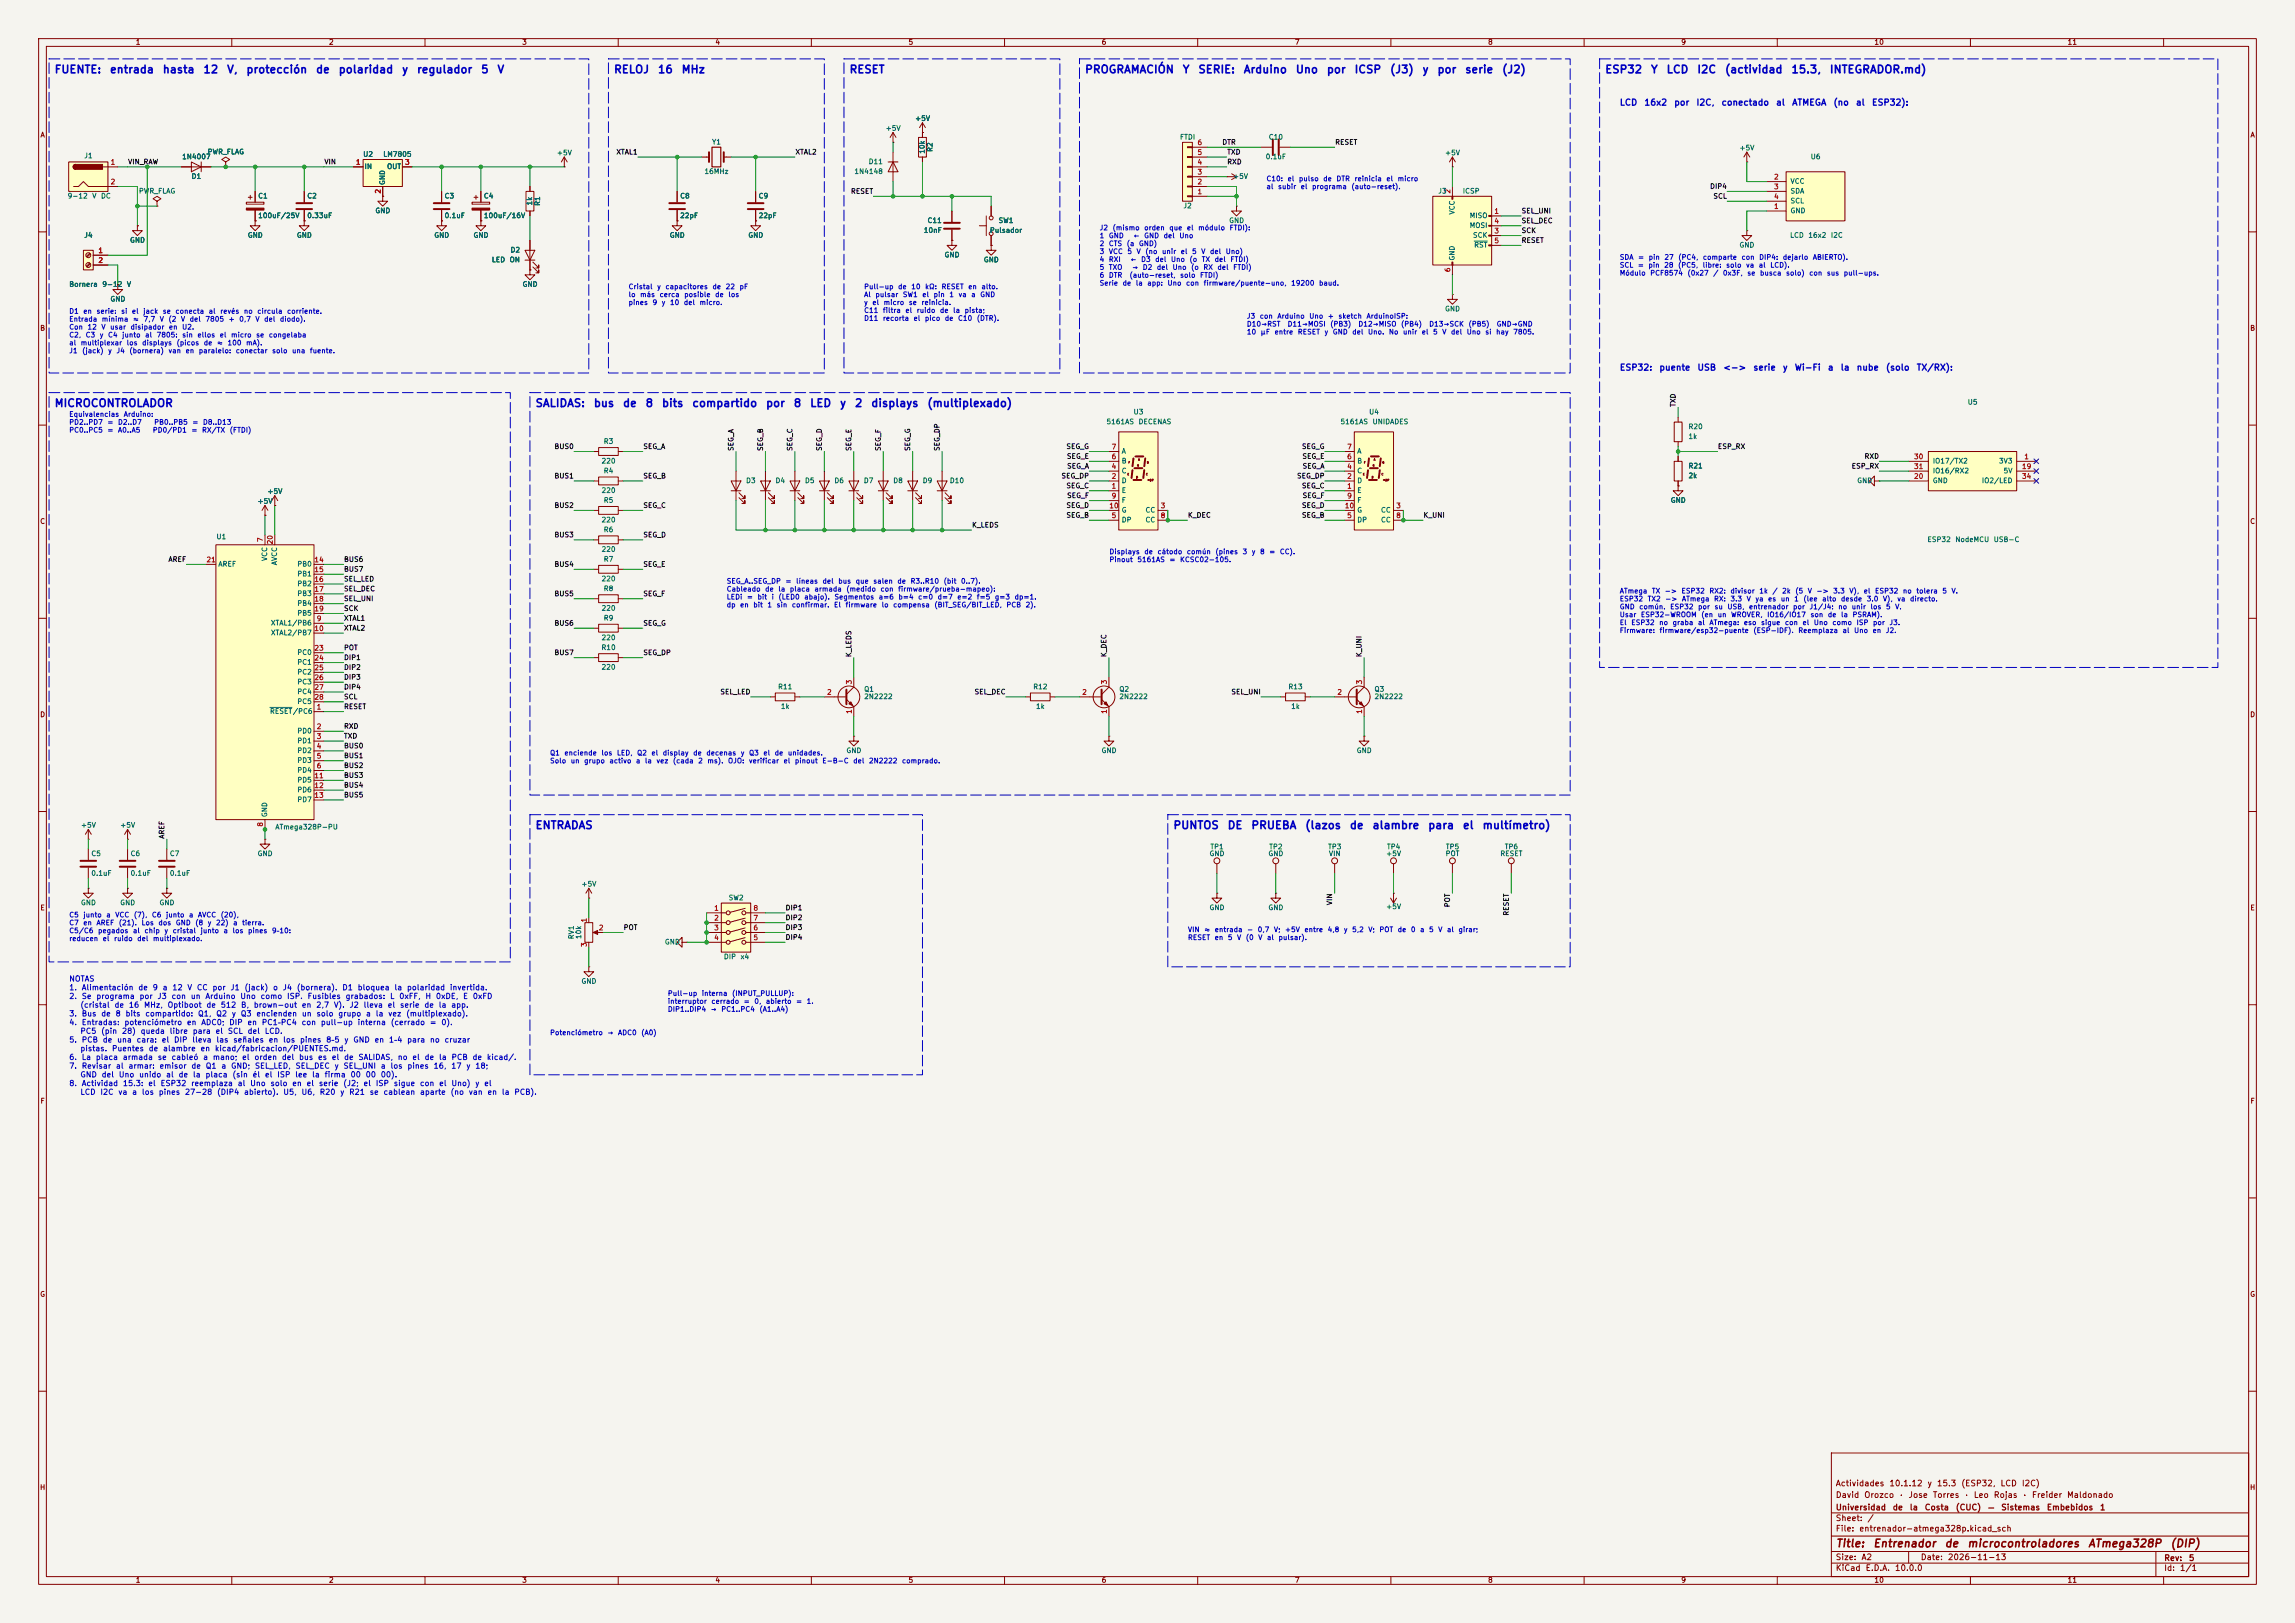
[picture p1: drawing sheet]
<svg xmlns="http://www.w3.org/2000/svg" width="594mm" height="420mm" viewBox="0 0 594 420" stroke-linecap="round" stroke-linejoin="round" font-family="sans-serif">
<defs><g id="words">
<g font-size="2" fill="#0000c2">
<text x="14" y="19.5">FUENTE:</text>
<text x="28.3" y="19.5">entrada</text>
<text x="42" y="19.5">hasta</text>
<text x="52.5" y="19.5">12</text>
<text x="58.6" y="19.5">V,</text>
<text x="63.6" y="19.5">protección</text>
<text x="81.6" y="19.5">de</text>
<text x="87.5" y="19.5">polaridad</text>
<text x="103.9" y="19.5">y</text>
<text x="107.7" y="19.5">regulador</text>
<text x="124.4" y="19.5">5</text>
<text x="128.6" y="19.5">V</text>
<text x="158.7" y="19.5">RELOJ</text>
<text x="170.1" y="19.5">16</text>
<text x="176.3" y="19.5">MHz</text>
<text x="219.7" y="19.5">RESET</text>
<text x="280.7" y="19.5">PROGRAMACIÓN</text>
<text x="305.9" y="19.5">Y</text>
<text x="310" y="19.5">SERIE:</text>
<text x="321.7" y="19.5">Arduino</text>
<text x="335.2" y="19.5">Uno</text>
<text x="343.2" y="19.5">por</text>
<text x="350.4" y="19.5">ICSP</text>
<text x="359.6" y="19.5">(J3)</text>
<text x="368" y="19.5">y</text>
<text x="371.9" y="19.5">por</text>
<text x="379.1" y="19.5">serie</text>
<text x="388.6" y="19.5">(J2)</text>
<text x="415.3" y="19.5">ESP32</text>
<text x="427.1" y="19.5">Y</text>
<text x="431.2" y="19.5">LCD</text>
<text x="439.1" y="19.5">I2C</text>
<text x="446.3" y="19.5">(actividad</text>
<text x="463.5" y="19.5">15.3,</text>
<text x="473.4" y="19.5">INTEGRADOR.md)</text>
<text x="14" y="105.8">MICROCONTROLADOR</text>
<text x="138.4" y="105.8">SALIDAS:</text>
<text x="153.5" y="105.8">bus</text>
<text x="161.1" y="105.8">de</text>
<text x="166.9" y="105.8">8</text>
<text x="171.2" y="105.8">bits</text>
<text x="179" y="105.8">compartido</text>
<text x="198.1" y="105.8">por</text>
<text x="205.3" y="105.8">8</text>
<text x="209.5" y="105.8">LED</text>
<text x="217.2" y="105.8">y</text>
<text x="221.1" y="105.8">2</text>
<text x="225.3" y="105.8">displays</text>
<text x="239.8" y="105.8">(multiplexado)</text>
<text x="138.4" y="215">ENTRADAS</text>
<text x="303.5" y="215">PUNTOS</text>
<text x="317.6" y="215">DE</text>
<text x="323.7" y="215">PRUEBA</text>
<text x="337.6" y="215">(lazos</text>
<text x="349.2" y="215">de</text>
<text x="355.1" y="215">alambre</text>
<text x="369.5" y="215">para</text>
<text x="378.5" y="215">el</text>
<text x="383.5" y="215">multímetro)</text>
</g>
<g font-size="2" fill="#840000">
<text x="475" y="400.9">Title:</text>
<text x="484.7" y="400.9">Entrenador</text>
<text x="503.2" y="400.9">de</text>
<text x="509" y="400.9">microcontroladores</text>
<text x="540.3" y="400.9">ATmega328P</text>
<text x="561.6" y="400.9">(DIP)</text>
</g>
<g font-size="1.6" fill="#0000c2">
<text x="419.1" y="27.7">LCD</text>
<text x="425.5" y="27.7">16x2</text>
<text x="433.2" y="27.7">por</text>
<text x="438.9" y="27.7">I2C,</text>
<text x="445.4" y="27.7">conectado</text>
<text x="459.6" y="27.7">al</text>
<text x="463.7" y="27.7">ATMEGA</text>
<text x="474.4" y="27.7">(no</text>
<text x="480.2" y="27.7">al</text>
<text x="484.4" y="27.7">ESP32):</text>
<text x="419.1" y="96.3">ESP32:</text>
<text x="429.3" y="96.3">puente</text>
<text x="439.2" y="96.3">USB</text>
<text x="445.9" y="96.3">&lt;-&gt;</text>
<text x="453.7" y="96.3">serie</text>
<text x="461.3" y="96.3">y</text>
<text x="464.4" y="96.3">Wi-Fi</text>
<text x="473" y="96.3">a</text>
<text x="476.3" y="96.3">la</text>
<text x="480.4" y="96.3">nube</text>
<text x="488" y="96.3">(solo</text>
<text x="495.9" y="96.3">TX/RX):</text>
</g>
<g font-size="1.5" fill="#840000">
<text x="475" y="388">David</text>
<text x="475" y="385">Actividades</text>
<text x="482.4" y="388">Orozco</text>
<text x="488.9" y="385">10.1.12</text>
<text x="491.4" y="388">·</text>
<text x="493.8" y="388">Jose</text>
<text x="498.7" y="385">y</text>
<text x="500.1" y="388">Torres</text>
<text x="501.2" y="385">15.3</text>
<text x="507.5" y="385">(ESP32,</text>
<text x="508.3" y="388">·</text>
<text x="510.7" y="388">Leo</text>
<text x="515.9" y="388">Rojas</text>
<text x="517.6" y="385">LCD</text>
<text x="523.2" y="385">I2C)</text>
<text x="523.3" y="388">·</text>
<text x="525.8" y="388">Freider</text>
<text x="534.9" y="388">Maldonado</text>
<text x="475" y="394">Sheet:</text>
<text x="475" y="391.2">Universidad</text>
<text x="483.2" y="394">/</text>
<text x="489.7" y="391.2">de</text>
<text x="494.1" y="391.2">la</text>
<text x="498" y="391.2">Costa</text>
<text x="506" y="391.2">(CUC)</text>
<text x="514.4" y="391.2">—</text>
<text x="517.8" y="391.2">Sistemas</text>
<text x="529.6" y="391.2">Embebidos</text>
<text x="543.4" y="391.2">1</text>
<text x="475" y="396.7">File:</text>
<text x="481.1" y="396.7">entrenador-atmega328p.kicad_sch</text>
<text x="475" y="406.9">KiCad</text>
<text x="475" y="404.1">Size:</text>
<text x="481.7" y="404.1">A2</text>
<text x="482.7" y="406.9">E.D.A.</text>
<text x="490.3" y="406.9">10.0.0</text>
<text x="497" y="404.1">Date:</text>
<text x="504" y="404.1">2026-11-13</text>
<text x="560" y="404.3">Rev:</text>
<text x="560" y="406.9">Id:</text>
<text x="564.1" y="406.9">1/1</text>
<text x="566.4" y="404.3">5</text>
</g>
<g font-size="1.4" fill="#0000c2">
<text x="17.8" y="254.3">NOTAS</text>
<text x="17.8" y="256.6">1.</text>
<text x="21" y="256.6">Alimentación</text>
<text x="35.7" y="256.6">de</text>
<text x="39.4" y="256.6">9</text>
<text x="42" y="256.6">a</text>
<text x="44.5" y="256.6">12</text>
<text x="48.4" y="256.6">V</text>
<text x="50.8" y="256.6">CC</text>
<text x="54.9" y="256.6">por</text>
<text x="59.5" y="256.6">J1</text>
<text x="63.2" y="256.6">(jack)</text>
<text x="70.5" y="256.6">o</text>
<text x="73" y="256.6">J4</text>
<text x="76.7" y="256.6">(bornera).</text>
<text x="88.5" y="256.6">D1</text>
<text x="92.4" y="256.6">bloquea</text>
<text x="101.9" y="256.6">la</text>
<text x="105.2" y="256.6">polaridad</text>
<text x="116.3" y="256.6">invertida.</text>
<text x="17.8" y="258.8">2.</text>
<text x="17.8" y="263.4">3.</text>
<text x="20.7" y="261.1">(cristal</text>
<text x="21" y="258.8">Se</text>
<text x="21" y="263.4">Bus</text>
<text x="24.8" y="258.8">programa</text>
<text x="26.1" y="263.4">de</text>
<text x="29.5" y="261.1">de</text>
<text x="29.8" y="263.4">8</text>
<text x="32.4" y="263.4">bits</text>
<text x="33.2" y="261.1">16</text>
<text x="36" y="258.8">por</text>
<text x="37.1" y="261.1">MHz,</text>
<text x="37.5" y="263.4">compartido:</text>
<text x="40.6" y="258.8">J3</text>
<text x="43.2" y="261.1">Optiboot</text>
<text x="44.3" y="258.8">con</text>
<text x="49.2" y="258.8">un</text>
<text x="51.1" y="263.4">Q1,</text>
<text x="53" y="258.8">Arduino</text>
<text x="53.3" y="261.1">de</text>
<text x="55.8" y="263.4">Q2</text>
<text x="57" y="261.1">512</text>
<text x="59.9" y="263.4">y</text>
<text x="62.1" y="258.8">Uno</text>
<text x="62.2" y="263.4">Q3</text>
<text x="62.2" y="261.1">B,</text>
<text x="65.6" y="261.1">brown-out</text>
<text x="66.2" y="263.4">encienden</text>
<text x="67.3" y="258.8">como</text>
<text x="74.2" y="258.8">ISP.</text>
<text x="78" y="261.1">en</text>
<text x="78" y="263.4">un</text>
<text x="79.5" y="258.8">Fusibles</text>
<text x="81.7" y="261.1">2,7</text>
<text x="81.8" y="263.4">solo</text>
<text x="86.3" y="261.1">V).</text>
<text x="87.4" y="263.4">grupo</text>
<text x="89.3" y="258.8">grabados:</text>
<text x="90.3" y="261.1">J2</text>
<text x="94" y="261.1">lleva</text>
<text x="94.6" y="263.4">a</text>
<text x="97.1" y="263.4">la</text>
<text x="100.2" y="261.1">el</text>
<text x="100.3" y="263.4">vez</text>
<text x="100.8" y="258.8">L</text>
<text x="103.2" y="258.8">0xFF,</text>
<text x="103.4" y="261.1">serie</text>
<text x="105" y="263.4">(multiplexado).</text>
<text x="109.7" y="261.1">de</text>
<text x="110" y="258.8">H</text>
<text x="112.7" y="258.8">0xDE,</text>
<text x="113.4" y="261.1">la</text>
<text x="116.7" y="261.1">app.</text>
<text x="119.7" y="258.8">E</text>
<text x="122.2" y="258.8">0xFD</text>
<text x="17.8" y="265.6">4.</text>
<text x="20.7" y="267.9">PC5</text>
<text x="21" y="265.6">Entradas:</text>
<text x="26" y="267.9">(pin</text>
<text x="31.4" y="267.9">28)</text>
<text x="32.1" y="265.6">potenciómetro</text>
<text x="36.3" y="267.9">queda</text>
<text x="43.8" y="267.9">libre</text>
<text x="48.2" y="265.6">en</text>
<text x="49.8" y="267.9">para</text>
<text x="52" y="265.6">ADC0;</text>
<text x="55.7" y="267.9">el</text>
<text x="58.8" y="267.9">SCL</text>
<text x="59.2" y="265.6">DIP</text>
<text x="63.9" y="265.6">en</text>
<text x="64" y="267.9">del</text>
<text x="67.6" y="265.6">PC1–PC4</text>
<text x="68.4" y="267.9">LCD.</text>
<text x="77.9" y="265.6">con</text>
<text x="82.9" y="265.6">pull-up</text>
<text x="92.4" y="265.6">interna</text>
<text x="101" y="265.6">(cerrado</text>
<text x="111.1" y="265.6">=</text>
<text x="114.1" y="265.6">0).</text>
<text x="17.8" y="270.1">5.</text>
<text x="17.8" y="274.6">6.</text>
<text x="20.7" y="272.4">pistas.</text>
<text x="21" y="270.1">PCB</text>
<text x="21" y="274.6">La</text>
<text x="24.7" y="274.6">placa</text>
<text x="26.5" y="270.1">de</text>
<text x="28.8" y="272.4">Puentes</text>
<text x="30.2" y="270.1">una</text>
<text x="31.6" y="274.6">armada</text>
<text x="35.2" y="270.1">cara:</text>
<text x="38.4" y="272.4">de</text>
<text x="40.7" y="274.6">se</text>
<text x="41.7" y="270.1">el</text>
<text x="42.1" y="272.4">alambre</text>
<text x="44.3" y="274.6">cableó</text>
<text x="44.9" y="270.1">DIP</text>
<text x="49.6" y="270.1">lleva</text>
<text x="51.8" y="272.4">en</text>
<text x="52.4" y="274.6">a</text>
<text x="55" y="274.6">mano;</text>
<text x="55.5" y="272.4">kicad/fabricacion/PUENTES.md.</text>
<text x="55.9" y="270.1">las</text>
<text x="60.2" y="270.1">señales</text>
<text x="62.5" y="274.6">el</text>
<text x="65.7" y="274.6">orden</text>
<text x="69.4" y="270.1">en</text>
<text x="72.8" y="274.6">del</text>
<text x="73.1" y="270.1">los</text>
<text x="77.3" y="274.6">bus</text>
<text x="77.5" y="270.1">pines</text>
<text x="82.2" y="274.6">es</text>
<text x="84.3" y="270.1">8–5</text>
<text x="85.8" y="274.6">el</text>
<text x="88.9" y="274.6">de</text>
<text x="89" y="270.1">y</text>
<text x="91.3" y="270.1">GND</text>
<text x="92.6" y="274.6">SALIDAS,</text>
<text x="96.8" y="270.1">en</text>
<text x="100.5" y="270.1">1–4</text>
<text x="102.8" y="274.6">no</text>
<text x="105.2" y="270.1">para</text>
<text x="106.6" y="274.6">el</text>
<text x="109.8" y="274.6">de</text>
<text x="111.1" y="270.1">no</text>
<text x="113.5" y="274.6">la</text>
<text x="114.9" y="270.1">cruzar</text>
<text x="116.7" y="274.6">PCB</text>
<text x="122.2" y="274.6">de</text>
<text x="125.9" y="274.6">kicad/.</text>
<text x="17.8" y="276.9">7.</text>
<text x="17.8" y="281.4">8.</text>
<text x="20.7" y="279.1">GND</text>
<text x="21" y="276.9">Revisar</text>
<text x="21" y="281.4">Actividad</text>
<text x="26.2" y="279.1">del</text>
<text x="29.9" y="276.9">al</text>
<text x="30.6" y="279.1">Uno</text>
<text x="31.7" y="281.4">15.3:</text>
<text x="33.1" y="276.9">armar:</text>
<text x="35.9" y="279.1">unido</text>
<text x="38.2" y="281.4">el</text>
<text x="41.2" y="276.9">emisor</text>
<text x="41.4" y="281.4">ESP32</text>
<text x="42.8" y="279.1">al</text>
<text x="46.1" y="279.1">de</text>
<text x="49.3" y="281.4">reemplaza</text>
<text x="49.4" y="276.9">de</text>
<text x="49.8" y="279.1">la</text>
<text x="53" y="279.1">placa</text>
<text x="53.1" y="276.9">Q1</text>
<text x="57.2" y="276.9">a</text>
<text x="59.7" y="276.9">GND;</text>
<text x="60" y="279.1">(sin</text>
<text x="61.4" y="281.4">al</text>
<text x="64.6" y="281.4">Uno</text>
<text x="65.3" y="279.1">él</text>
<text x="65.8" y="276.9">SEL_LED,</text>
<text x="68.4" y="279.1">el</text>
<text x="69.9" y="281.4">solo</text>
<text x="71.6" y="279.1">ISP</text>
<text x="75.5" y="281.4">en</text>
<text x="76.3" y="279.1">lee</text>
<text x="76.4" y="276.9">SEL_DEC</text>
<text x="79.2" y="281.4">el</text>
<text x="80.6" y="279.1">la</text>
<text x="82.4" y="281.4">serie</text>
<text x="83.9" y="279.1">firma</text>
<text x="86.5" y="276.9">y</text>
<text x="88.7" y="281.4">(J2;</text>
<text x="88.8" y="276.9">SEL_UNI</text>
<text x="90.6" y="279.1">00</text>
<text x="94" y="281.4">el</text>
<text x="94.5" y="279.1">00</text>
<text x="97.1" y="281.4">ISP</text>
<text x="98.4" y="279.1">00).</text>
<text x="98.4" y="276.9">a</text>
<text x="100.9" y="276.9">los</text>
<text x="101.8" y="281.4">sigue</text>
<text x="105.3" y="276.9">pines</text>
<text x="108.5" y="281.4">con</text>
<text x="112.1" y="276.9">16,</text>
<text x="113.5" y="281.4">el</text>
<text x="116.7" y="276.9">17</text>
<text x="116.7" y="281.4">Uno)</text>
<text x="120.6" y="276.9">y</text>
<text x="122.9" y="281.4">y</text>
<text x="122.9" y="276.9">18;</text>
<text x="125.2" y="281.4">el</text>
<text x="20.7" y="283.6">LCD</text>
<text x="25.8" y="283.6">I2C</text>
<text x="30.5" y="283.6">va</text>
<text x="34.1" y="283.6">a</text>
<text x="36.6" y="283.6">los</text>
<text x="41" y="283.6">pines</text>
<text x="47.7" y="283.6">27-28</text>
<text x="56" y="283.6">(DIP4</text>
<text x="63" y="283.6">abierto).</text>
<text x="73.2" y="283.6">U5,</text>
<text x="77.9" y="283.6">U6,</text>
<text x="82.6" y="283.6">R20</text>
<text x="87.9" y="283.6">y</text>
<text x="90.2" y="283.6">R21</text>
<text x="95.5" y="283.6">se</text>
<text x="99.1" y="283.6">cablean</text>
<text x="108.6" y="283.6">aparte</text>
<text x="116.5" y="283.6">(no</text>
<text x="121.2" y="283.6">van</text>
<text x="126" y="283.6">en</text>
<text x="129.7" y="283.6">la</text>
<text x="133" y="283.6">PCB).</text>
</g>
<g font-size="1.3" fill="#840000">
<text x="35" y="11.9">1</text>
<text x="85" y="11.9">2</text>
<text x="135" y="11.9">3</text>
<text x="185" y="11.9">4</text>
<text x="235" y="11.9">5</text>
<text x="285" y="11.9">6</text>
<text x="335" y="11.9">7</text>
<text x="385" y="11.9">8</text>
<text x="435" y="11.9">9</text>
<text x="485" y="11.9">10</text>
<text x="535" y="11.9">11</text>
<text x="10.3" y="35.9">A</text>
<text x="582.3" y="35.9">A</text>
<text x="10.3" y="85.9">B</text>
<text x="582.3" y="85.9">B</text>
<text x="10.3" y="135.9">C</text>
<text x="582.3" y="135.9">C</text>
<text x="10.3" y="185.9">D</text>
<text x="582.3" y="185.9">D</text>
<text x="10.3" y="235.9">E</text>
<text x="582.3" y="235.9">E</text>
<text x="10.3" y="285.9">F</text>
<text x="582.3" y="285.9">F</text>
<text x="10.3" y="335.9">G</text>
<text x="582.3" y="335.9">G</text>
<text x="10.2" y="385.9">H</text>
<text x="582.2" y="385.9">H</text>
<text x="35" y="409.9">1</text>
<text x="85" y="409.9">2</text>
<text x="135" y="409.9">3</text>
<text x="185" y="409.9">4</text>
<text x="235" y="409.9">5</text>
<text x="285" y="409.9">6</text>
<text x="335" y="409.9">7</text>
<text x="385" y="409.9">8</text>
<text x="435" y="409.9">9</text>
<text x="485" y="409.9">10</text>
<text x="535" y="409.9">11</text>
</g>
<g font-size="1.3" fill="#006464">
<text x="229.1" y="34.1">+5V</text>
<text x="236.7" y="31.6">+5V</text>
<text x="21.7" y="41.2">J1</text>
<text x="47" y="41.5">1N4007</text>
<text x="53.6" y="40.2">PWR_FLAG</text>
<text x="93.9" y="40.9">U2</text>
<text x="99.1" y="40.9">LM7805</text>
<text x="144" y="40.5">+5V</text>
<text x="184.2" y="37.7">Y1</text>
<text x="239.6" y="39.9" transform="rotate(-90 239.6 39.9)">10k</text>
<text x="241.7" y="39.4" transform="rotate(-90 241.7 39.4)">R2</text>
<text x="305.3" y="36.4">FTDI</text>
<text x="327.5" y="41.5">0.1uF</text>
<text x="328.3" y="36.4">C10</text>
<text x="373.9" y="40.5">+5V</text>
<text x="450.1" y="39.2">+5V</text>
<text x="468.5" y="41.5">U6</text>
<text x="49.5" y="46.6">D1</text>
<text x="94.2" y="44">IN</text>
<text x="100.1" y="44">OUT</text>
<text x="182.2" y="45.3">16MHz</text>
<text x="221" y="45.3">1N4148</text>
<text x="224.7" y="42.8">D11</text>
<text x="319" y="46.6">+5V</text>
<text x="463.3" y="47.9">VCC</text>
<text x="17.4" y="51.7">9-12</text>
<text x="23.7" y="51.7">V</text>
<text x="26" y="51.7">DC</text>
<text x="35.8" y="50.4">PWR_FLAG</text>
<text x="66.7" y="51.7">C1</text>
<text x="79.4" y="51.7">C2</text>
<text x="99.9" y="48" transform="rotate(-90 99.9 48)">GND</text>
<text x="114.9" y="51.7">C3</text>
<text x="125.1" y="51.7">C4</text>
<text x="138" y="53.3" transform="rotate(-90 138 53.3)">1k</text>
<text x="140.1" y="53.4" transform="rotate(-90 140.1 53.4)">R1</text>
<text x="175.9" y="51.7">C8</text>
<text x="196.2" y="51.7">C9</text>
<text x="372.1" y="50.4">J3</text>
<text x="378.5" y="50.4">ICSP</text>
<text x="463.3" y="50.4">SDA</text>
<text x="463.3" y="52.9">SCL</text>
<text x="66.7" y="56.7">100uF/25V</text>
<text x="79.4" y="56.7">0.33uF</text>
<text x="97" y="55.5">GND</text>
<text x="114.9" y="56.7">0.1uF</text>
<text x="125.1" y="56.7">100uF/16V</text>
<text x="175.9" y="56.7">22pF</text>
<text x="196.2" y="56.7">22pF</text>
<text x="239.9" y="58">C11</text>
<text x="258.3" y="58">SW1</text>
<text x="306.1" y="54.2">J2</text>
<text x="318" y="58">GND</text>
<text x="376.8" y="55.6" transform="rotate(-90 376.8 55.6)">VCC</text>
<text x="380.3" y="56.7">MISO</text>
<text x="380.3" y="59.3">MOSI</text>
<text x="463.3" y="55.5">GND</text>
<text x="21.7" y="61.8">J4</text>
<text x="33.5" y="63.1">GND</text>
<text x="64" y="61.8">GND</text>
<text x="76.7" y="61.8">GND</text>
<text x="112.3" y="61.8">GND</text>
<text x="122.4" y="61.8">GND</text>
<text x="132" y="65.6">D2</text>
<text x="173.2" y="61.8">GND</text>
<text x="193.5" y="61.8">GND</text>
<text x="239" y="60.6">10nF</text>
<text x="256.1" y="60.6">Pulsador</text>
<text x="381.1" y="61.8">SCK</text>
<text x="381.4" y="64.4">RST</text>
<text x="450.1" y="64.4">GND</text>
<text x="463.2" y="61.8">LCD</text>
<text x="467.9" y="61.8">16x2</text>
<text x="473.7" y="61.8">I2C</text>
<text x="127.2" y="68.2">LED</text>
<text x="131.8" y="68.2">ON</text>
<text x="244.3" y="66.9">GND</text>
<text x="254.5" y="68.2">GND</text>
<text x="376.8" y="67.6" transform="rotate(-90 376.8 67.6)">GND</text>
<text x="17.8" y="74.5">Bornera</text>
<text x="26.3" y="74.5">9-12</text>
<text x="32.7" y="74.5">V</text>
<text x="135.1" y="74.5">GND</text>
<text x="28.4" y="78.3">GND</text>
<text x="373.9" y="80.9">GND</text>
<text x="293.3" y="107.5">U3</text>
<text x="354.2" y="107.5">U4</text>
<text x="509.2" y="105">U5</text>
<text x="286.3" y="110.1">5161AS</text>
<text x="294.6" y="110.1">DECENAS</text>
<text x="346.8" y="110.1">5161AS</text>
<text x="355.1" y="110.1">UNIDADES</text>
<text x="436.9" y="111.4">R20</text>
<text x="436.9" y="113.9">1k</text>
<text x="156.1" y="115.2">R3</text>
<text x="290.2" y="117.7">A</text>
<text x="351.2" y="117.7">A</text>
<text x="155.6" y="120.2">220</text>
<text x="156.1" y="122.8">R4</text>
<text x="193" y="125.3">D3</text>
<text x="200.6" y="125.3">D4</text>
<text x="208.2" y="125.3">D5</text>
<text x="215.8" y="125.3">D6</text>
<text x="223.4" y="125.3">D7</text>
<text x="231.1" y="125.3">D8</text>
<text x="238.7" y="125.3">D9</text>
<text x="245.7" y="125.3">D10</text>
<text x="290.2" y="125.3">D</text>
<text x="290.2" y="122.8">C</text>
<text x="290.2" y="120.2">B</text>
<text x="351.2" y="125.3">D</text>
<text x="351.2" y="122.8">C</text>
<text x="351.2" y="120.2">B</text>
<text x="436.9" y="121.5">R21</text>
<text x="436.9" y="124.1">2k</text>
<text x="480.6" y="125.3">GND</text>
<text x="500.1" y="125.3">GND</text>
<text x="500.1" y="120.2">IO17/TX2</text>
<text x="500.1" y="122.8">IO16/RX2</text>
<text x="512.8" y="125.3">IO2/LED</text>
<text x="517.2" y="120.2">3V3</text>
<text x="518.5" y="122.8">5V</text>
<text x="66.5" y="130.7">+5V</text>
<text x="69.1" y="128.1">+5V</text>
<text x="155.6" y="127.9">220</text>
<text x="156.1" y="130.4">R5</text>
<text x="290.2" y="127.9">E</text>
<text x="290.2" y="130.4">F</text>
<text x="351.2" y="127.9">E</text>
<text x="351.2" y="130.4">F</text>
<text x="432.3" y="130.4">GND</text>
<text x="155.6" y="135.5">220</text>
<text x="290.2" y="135.5">DP</text>
<text x="290.2" y="132.9">G</text>
<text x="296.3" y="132.9">CC</text>
<text x="296.3" y="135.5">CC</text>
<text x="351.2" y="135.5">DP</text>
<text x="351.2" y="132.9">G</text>
<text x="357.3" y="132.9">CC</text>
<text x="357.3" y="135.5">CC</text>
<text x="55.9" y="139.8">U1</text>
<text x="155.6" y="143.1">220</text>
<text x="156.1" y="138">R6</text>
<text x="498.7" y="140.6">ESP32</text>
<text x="506" y="140.6">NodeMCU</text>
<text x="515.9" y="140.6">USB-C</text>
<text x="56.4" y="146.9">AREF</text>
<text x="69.4" y="145.3" transform="rotate(-90 69.4 145.3)">VCC</text>
<text x="72" y="146.4" transform="rotate(-90 72 146.4)">AVCC</text>
<text x="76.8" y="146.9">PB0</text>
<text x="76.8" y="149.5">PB1</text>
<text x="156.1" y="145.6">R7</text>
<text x="76.8" y="152">PB2</text>
<text x="76.8" y="154.5">PB3</text>
<text x="155.6" y="150.7">220</text>
<text x="156.1" y="153.3">R8</text>
<text x="76.8" y="157.1">PB4</text>
<text x="76.8" y="159.6">PB5</text>
<text x="155.6" y="158.3">220</text>
<text x="156.1" y="160.9">R9</text>
<text x="70" y="162.2">XTAL1/PB6</text>
<text x="70" y="164.7">XTAL2/PB7</text>
<text x="155.6" y="166">220</text>
<text x="76.8" y="169.8">PC0</text>
<text x="76.8" y="172.3">PC1</text>
<text x="155.5" y="168.5">R10</text>
<text x="155.6" y="173.6">220</text>
<text x="76.8" y="174.9">PC2</text>
<text x="76.8" y="177.4">PC3</text>
<text x="76.8" y="179.9">PC4</text>
<text x="201.3" y="178.7">R11</text>
<text x="223.5" y="179.3">Q1</text>
<text x="267.3" y="178.7">R12</text>
<text x="289.6" y="179.3">Q2</text>
<text x="333.3" y="178.7">R13</text>
<text x="355.6" y="179.3">Q3</text>
<text x="69.7" y="185">RESET/PC6</text>
<text x="76.8" y="182.5">PC5</text>
<text x="202" y="183.7">1k</text>
<text x="223.5" y="181.2">2N2222</text>
<text x="268" y="183.7">1k</text>
<text x="289.6" y="181.2">2N2222</text>
<text x="334.1" y="183.7">1k</text>
<text x="355.6" y="181.2">2N2222</text>
<text x="76.8" y="190.1">PD0</text>
<text x="76.8" y="192.6">PD1</text>
<text x="76.8" y="195.2">PD2</text>
<text x="76.8" y="197.7">PD3</text>
<text x="218.9" y="195.2">GND</text>
<text x="285" y="195.2">GND</text>
<text x="351" y="195.2">GND</text>
<text x="76.8" y="200.3">PD4</text>
<text x="76.8" y="202.8">PD5</text>
<text x="76.8" y="205.3">PD6</text>
<text x="76.8" y="207.9">PD7</text>
<text x="20.8" y="214.5">+5V</text>
<text x="31" y="214.5">+5V</text>
<text x="69.4" y="211.6" transform="rotate(-90 69.4 211.6)">GND</text>
<text x="71.1" y="214.9">ATmega328P-PU</text>
<text x="23.5" y="221.8">C5</text>
<text x="33.7" y="221.8">C6</text>
<text x="43.8" y="221.8">C7</text>
<text x="66.5" y="221.8">GND</text>
<text x="312.9" y="221.8">GND</text>
<text x="313.1" y="220.1">TP1</text>
<text x="328.2" y="221.8">GND</text>
<text x="328.4" y="220.1">TP2</text>
<text x="343.6" y="220.1">TP3</text>
<text x="343.8" y="221.8">VIN</text>
<text x="358.6" y="221.8">+5V</text>
<text x="358.9" y="220.1">TP4</text>
<text x="374" y="221.8">POT</text>
<text x="374.1" y="220.1">TP5</text>
<text x="388.2" y="221.8">RESET</text>
<text x="389.3" y="220.1">TP6</text>
<text x="23.5" y="226.9">0.1uF</text>
<text x="33.7" y="226.9">0.1uF</text>
<text x="43.8" y="226.9">0.1uF</text>
<text x="150.4" y="229.7">+5V</text>
<text x="188.5" y="233.3">SW2</text>
<text x="20.8" y="234.5">GND</text>
<text x="31" y="234.5">GND</text>
<text x="41.1" y="234.5">GND</text>
<text x="312.9" y="235.8">GND</text>
<text x="328.2" y="235.8">GND</text>
<text x="358.6" y="235.6">+5V</text>
<text x="148.8" y="243.2" transform="rotate(-90 148.8 243.2)">RV1</text>
<text x="150.7" y="243.1" transform="rotate(-90 150.7 243.1)">10k</text>
<text x="172" y="244.7">GND</text>
<text x="187.2" y="248.5">DIP</text>
<text x="191.5" y="248.5">x4</text>
<text x="150.4" y="254.9">GND</text>
</g>
<g font-size="1.3" fill="#0f0f0f">
<text x="159.4" y="40.3">XTAL1</text>
<text x="205.7" y="40.3">XTAL2</text>
<text x="316.2" y="37.8">DTR</text>
<text x="317.5" y="40.3">TXD</text>
<text x="345.4" y="37.8">RESET</text>
<text x="33" y="42.8">VIN_RAW</text>
<text x="83.8" y="42.8">VIN</text>
<text x="317.5" y="42.8">RXD</text>
<text x="220.1" y="50.5">RESET</text>
<text x="442.5" y="49.2">DIP4</text>
<text x="443.3" y="51.7">SCL</text>
<text x="393.7" y="55.5">SEL_UNI</text>
<text x="393.7" y="58.1">SEL_DEC</text>
<text x="393.7" y="63.2">RESET</text>
<text x="393.7" y="60.6">SCK</text>
<text x="434" y="105.4" transform="rotate(-90 434 105.4)">TXD</text>
<text x="143.4" y="116.5">BUS0</text>
<text x="166.4" y="116.5">SEG_A</text>
<text x="190.2" y="116.8" transform="rotate(-90 190.2 116.8)">SEG_A</text>
<text x="197.8" y="116.8" transform="rotate(-90 197.8 116.8)">SEG_B</text>
<text x="205.4" y="116.8" transform="rotate(-90 205.4 116.8)">SEG_C</text>
<text x="213" y="116.8" transform="rotate(-90 213 116.8)">SEG_D</text>
<text x="220.6" y="116.8" transform="rotate(-90 220.6 116.8)">SEG_E</text>
<text x="228.3" y="116.8" transform="rotate(-90 228.3 116.8)">SEG_F</text>
<text x="235.9" y="116.8" transform="rotate(-90 235.9 116.8)">SEG_G</text>
<text x="243.5" y="116.8" transform="rotate(-90 243.5 116.8)">SEG_DP</text>
<text x="275.9" y="116.5">SEG_G</text>
<text x="276" y="119">SEG_E</text>
<text x="336.8" y="116.5">SEG_G</text>
<text x="337" y="119">SEG_E</text>
<text x="444.5" y="116.5">ESP_RX</text>
<text x="482.5" y="119">RXD</text>
<text x="143.4" y="124.1">BUS1</text>
<text x="166.4" y="124.1">SEG_B</text>
<text x="274.6" y="124.1">SEG_DP</text>
<text x="276.1" y="121.6">SEG_A</text>
<text x="335.6" y="124.1">SEG_DP</text>
<text x="337" y="121.6">SEG_A</text>
<text x="479.1" y="121.6">ESP_RX</text>
<text x="143.4" y="131.7">BUS2</text>
<text x="166.4" y="131.7">SEG_C</text>
<text x="275.9" y="126.7">SEG_C</text>
<text x="275.9" y="131.7">SEG_D</text>
<text x="276.1" y="129.2">SEG_F</text>
<text x="336.8" y="126.7">SEG_C</text>
<text x="336.8" y="131.7">SEG_D</text>
<text x="337" y="129.2">SEG_F</text>
<text x="251.5" y="136.8">K_LEDS</text>
<text x="275.9" y="134.3">SEG_B</text>
<text x="307.3" y="134.3">K_DEC</text>
<text x="336.8" y="134.3">SEG_B</text>
<text x="368.3" y="134.3">K_UNI</text>
<text x="143.4" y="139.4">BUS3</text>
<text x="166.4" y="139.4">SEG_D</text>
<text x="43.5" y="145.7">AREF</text>
<text x="88.9" y="148.2">BUS7</text>
<text x="88.9" y="145.7">BUS6</text>
<text x="143.4" y="147">BUS4</text>
<text x="166.4" y="147">SEG_E</text>
<text x="88.9" y="155.9">SEL_UNI</text>
<text x="88.9" y="153.3">SEL_DEC</text>
<text x="88.9" y="150.8">SEL_LED</text>
<text x="143.4" y="154.6">BUS5</text>
<text x="166.4" y="154.6">SEG_F</text>
<text x="88.9" y="158.4">SCK</text>
<text x="88.9" y="160.9">XTAL1</text>
<text x="88.9" y="163.5">XTAL2</text>
<text x="143.4" y="162.2">BUS6</text>
<text x="166.4" y="162.2">SEG_G</text>
<text x="88.9" y="171.1">DIP1</text>
<text x="88.9" y="173.6">DIP2</text>
<text x="88.9" y="168.6">POT</text>
<text x="143.4" y="169.8">BUS7</text>
<text x="166.4" y="169.8">SEG_DP</text>
<text x="220.6" y="170.2" transform="rotate(-90 220.6 170.2)">K_LEDS</text>
<text x="286.7" y="170.2" transform="rotate(-90 286.7 170.2)">K_DEC</text>
<text x="352.7" y="170.2" transform="rotate(-90 352.7 170.2)">K_UNI</text>
<text x="88.9" y="176.2">DIP3</text>
<text x="88.9" y="178.7">DIP4</text>
<text x="186.3" y="180">SEL_LED</text>
<text x="252.1" y="180">SEL_DEC</text>
<text x="318.6" y="180">SEL_UNI</text>
<text x="88.9" y="183.8">RESET</text>
<text x="88.9" y="181.3">SCL</text>
<text x="88.9" y="188.9">RXD</text>
<text x="88.9" y="191.4">TXD</text>
<text x="88.9" y="194">BUS0</text>
<text x="88.9" y="196.5">BUS1</text>
<text x="88.9" y="201.6">BUS3</text>
<text x="88.9" y="199">BUS2</text>
<text x="88.9" y="204.1">BUS4</text>
<text x="88.9" y="206.7">BUS5</text>
<text x="42.8" y="217.2" transform="rotate(-90 42.8 217.2)">AREF</text>
<text x="203.2" y="238.4">DIP2</text>
<text x="203.2" y="235.9">DIP1</text>
<text x="345.1" y="234.4" transform="rotate(-90 345.1 234.4)">VIN</text>
<text x="375.6" y="234.9" transform="rotate(-90 375.6 234.9)">POT</text>
<text x="390.8" y="237.1" transform="rotate(-90 390.8 237.1)">RESET</text>
<text x="161.3" y="241">POT</text>
<text x="203.2" y="241">DIP3</text>
<text x="203.2" y="243.5">DIP4</text>
</g>
<g font-size="1.3" fill="#a90000">
<text x="309.8" y="40.4">5</text>
<text x="309.8" y="37.8">6</text>
<text x="28.5" y="42.9">1</text>
<text x="92" y="42.9">1</text>
<text x="104.7" y="42.9">3</text>
<text x="309.8" y="45.5">3</text>
<text x="309.8" y="42.9">4</text>
<text x="459" y="46.7">2</text>
<text x="28.5" y="48">2</text>
<text x="98.8" y="50.2" transform="rotate(-90 98.8 50.2)">2</text>
<text x="309.8" y="50.5">1</text>
<text x="309.8" y="48">2</text>
<text x="375.7" y="50.2" transform="rotate(-90 375.7 50.2)">2</text>
<text x="459" y="49.3">3</text>
<text x="459" y="51.8">4</text>
<text x="386.6" y="55.6">1</text>
<text x="386.6" y="58.2">4</text>
<text x="459" y="54.4">1</text>
<text x="25.3" y="65.8">1</text>
<text x="386.6" y="60.7">3</text>
<text x="386.6" y="63.2">5</text>
<text x="25.3" y="68.3">2</text>
<text x="375.7" y="70.6" transform="rotate(-90 375.7 70.6)">6</text>
<text x="287.6" y="119.1">6</text>
<text x="287.6" y="116.6">7</text>
<text x="348.5" y="119.1">6</text>
<text x="348.5" y="116.6">7</text>
<text x="495.3" y="119.1">30</text>
<text x="523.8" y="119.1">1</text>
<text x="287.6" y="124.2">2</text>
<text x="287.6" y="121.7">4</text>
<text x="348.5" y="124.2">2</text>
<text x="348.5" y="121.7">4</text>
<text x="495.3" y="124.2">20</text>
<text x="495.3" y="121.7">31</text>
<text x="523.2" y="121.7">19</text>
<text x="523.2" y="124.2">34</text>
<text x="287" y="131.8">10</text>
<text x="287.6" y="126.7">1</text>
<text x="287.6" y="129.3">9</text>
<text x="300.3" y="131.8">3</text>
<text x="347.9" y="131.8">10</text>
<text x="348.5" y="126.7">1</text>
<text x="348.5" y="129.3">9</text>
<text x="361.2" y="131.8">3</text>
<text x="287.6" y="134.4">5</text>
<text x="300.3" y="134.4">8</text>
<text x="348.5" y="134.4">5</text>
<text x="361.2" y="134.4">8</text>
<text x="68.3" y="140.4" transform="rotate(-90 68.3 140.4)">7</text>
<text x="70.9" y="141" transform="rotate(-90 70.9 141)">20</text>
<text x="53.3" y="145.8">21</text>
<text x="81.2" y="145.8">14</text>
<text x="81.2" y="148.3">15</text>
<text x="81.2" y="150.9">16</text>
<text x="81.2" y="153.4">17</text>
<text x="81.2" y="156">18</text>
<text x="81.2" y="158.5">19</text>
<text x="81.8" y="161">9</text>
<text x="81.2" y="163.6">10</text>
<text x="81.2" y="168.7">23</text>
<text x="81.2" y="171.2">24</text>
<text x="81.2" y="173.7">25</text>
<text x="81.2" y="176.3">26</text>
<text x="81.2" y="178.8">27</text>
<text x="220.7" y="177.2" transform="rotate(-90 220.7 177.2)">3</text>
<text x="286.8" y="177.2" transform="rotate(-90 286.8 177.2)">3</text>
<text x="352.8" y="177.2" transform="rotate(-90 352.8 177.2)">3</text>
<text x="81.2" y="181.4">28</text>
<text x="81.8" y="183.9">1</text>
<text x="213.9" y="180.1">2</text>
<text x="220.7" y="184.9" transform="rotate(-90 220.7 184.9)">1</text>
<text x="280" y="180.1">2</text>
<text x="286.8" y="184.9" transform="rotate(-90 286.8 184.9)">1</text>
<text x="346" y="180.1">2</text>
<text x="352.8" y="184.9" transform="rotate(-90 352.8 184.9)">1</text>
<text x="81.8" y="189">2</text>
<text x="81.8" y="191.5">3</text>
<text x="81.8" y="194.1">4</text>
<text x="81.8" y="196.6">5</text>
<text x="81.2" y="201.7">11</text>
<text x="81.8" y="199.1">6</text>
<text x="81.2" y="204.2">12</text>
<text x="81.2" y="206.8">13</text>
<text x="68.3" y="214.1" transform="rotate(-90 68.3 214.1)">8</text>
<text x="152.1" y="238.8" transform="rotate(-90 152.1 238.8)">1</text>
<text x="184.7" y="236">1</text>
<text x="184.7" y="238.5">2</text>
<text x="194.9" y="238.5">7</text>
<text x="194.9" y="236">8</text>
<text x="152.1" y="245.2" transform="rotate(-90 152.1 245.2)">3</text>
<text x="154.9" y="241">2</text>
<text x="184.7" y="241">3</text>
<text x="184.7" y="243.6">4</text>
<text x="194.9" y="243.6">5</text>
<text x="194.9" y="241">6</text>
</g>
<g font-size="1.3" fill="#0000c2">
<text x="327.7" y="47.2">C10:</text>
<text x="333.1" y="47.2">el</text>
<text x="336" y="47.2">pulso</text>
<text x="342.4" y="47.2">de</text>
<text x="345.8" y="47.2">DTR</text>
<text x="350.4" y="47.2">reinicia</text>
<text x="358.7" y="47.2">el</text>
<text x="361.6" y="47.2">micro</text>
<text x="327.7" y="49.2">al</text>
<text x="330.6" y="49.2">subir</text>
<text x="336.5" y="49.2">el</text>
<text x="339.5" y="49.2">programa</text>
<text x="349.6" y="49.2">(auto-reset).</text>
<text x="284.5" y="59.9">J2</text>
<text x="287.8" y="59.9">(mismo</text>
<text x="296" y="59.9">orden</text>
<text x="302.5" y="59.9">que</text>
<text x="307.1" y="59.9">el</text>
<text x="310" y="59.9">módulo</text>
<text x="318.1" y="59.9">FTDI):</text>
<text x="284.5" y="61.9">1</text>
<text x="284.5" y="64">2</text>
<text x="286.9" y="61.9">GND</text>
<text x="286.9" y="64">CTS</text>
<text x="291.5" y="64">(a</text>
<text x="293.3" y="61.9">←</text>
<text x="294.6" y="64">GND)</text>
<text x="296" y="61.9">GND</text>
<text x="301" y="61.9">del</text>
<text x="305.1" y="61.9">Uno</text>
<text x="284.5" y="66">3</text>
<text x="284.5" y="68.1">4</text>
<text x="284.5" y="70.1">5</text>
<text x="286.9" y="66">VCC</text>
<text x="286.9" y="68.1">RXI</text>
<text x="286.9" y="70.1">TXO</text>
<text x="291.7" y="66">5</text>
<text x="292.5" y="68.1">←</text>
<text x="292.9" y="70.1">→</text>
<text x="294" y="66">V</text>
<text x="295.2" y="68.1">D3</text>
<text x="295.6" y="70.1">D2</text>
<text x="296.3" y="66">(no</text>
<text x="298.9" y="68.1">del</text>
<text x="299.3" y="70.1">del</text>
<text x="300.6" y="66">unir</text>
<text x="302.9" y="68.1">Uno</text>
<text x="303.4" y="70.1">Uno</text>
<text x="305.5" y="66">el</text>
<text x="307.7" y="68.1">(o</text>
<text x="308.2" y="70.1">(o</text>
<text x="308.4" y="66">5</text>
<text x="310.8" y="66">V</text>
<text x="310.9" y="68.1">TX</text>
<text x="311.3" y="70.1">RX</text>
<text x="313" y="66">del</text>
<text x="314.2" y="68.1">del</text>
<text x="315" y="70.1">del</text>
<text x="317.1" y="66">Uno)</text>
<text x="318.3" y="68.1">FTDI)</text>
<text x="319" y="70.1">FTDI)</text>
<text x="419.1" y="67.5">SDA</text>
<text x="419.1" y="69.6">SCL</text>
<text x="419.1" y="71.6">Módulo</text>
<text x="423.8" y="69.6">=</text>
<text x="423.8" y="67.5">=</text>
<text x="426.5" y="69.6">pin</text>
<text x="426.6" y="67.5">pin</text>
<text x="427" y="71.6">PCF8574</text>
<text x="430.6" y="69.6">28</text>
<text x="430.7" y="67.5">27</text>
<text x="434.2" y="69.6">(PC5,</text>
<text x="434.2" y="67.5">(PC4,</text>
<text x="436.6" y="71.6">(0x27</text>
<text x="440.6" y="69.6">libre:</text>
<text x="440.6" y="67.5">comparte</text>
<text x="443.3" y="71.6">/</text>
<text x="445.8" y="71.6">0x3F,</text>
<text x="446.6" y="69.6">solo</text>
<text x="450.6" y="67.5">con</text>
<text x="451.8" y="69.6">va</text>
<text x="452.1" y="71.6">se</text>
<text x="455.1" y="69.6">al</text>
<text x="455.2" y="67.5">DIP4:</text>
<text x="455.4" y="71.6">busca</text>
<text x="458.1" y="69.6">LCD).</text>
<text x="461.3" y="67.5">dejarlo</text>
<text x="462.1" y="71.6">solo)</text>
<text x="468.1" y="71.6">con</text>
<text x="469.1" y="67.5">ABIERTO).</text>
<text x="472.7" y="71.6">sus</text>
<text x="477.1" y="71.6">pull-ups.</text>
<text x="162.6" y="75.1">Cristal</text>
<text x="162.6" y="77.2">lo</text>
<text x="165.5" y="77.2">más</text>
<text x="170" y="75.1">y</text>
<text x="170.6" y="77.2">cerca</text>
<text x="172.1" y="75.1">capacitores</text>
<text x="177" y="77.2">posible</text>
<text x="184.3" y="75.1">de</text>
<text x="185" y="77.2">de</text>
<text x="187.7" y="75.1">22</text>
<text x="188.4" y="77.2">los</text>
<text x="191.3" y="75.1">pF</text>
<text x="223.5" y="75.1">Pull-up</text>
<text x="223.5" y="77.2">Al</text>
<text x="226.4" y="77.2">pulsar</text>
<text x="232.3" y="75.1">de</text>
<text x="233.5" y="77.2">SW1</text>
<text x="235.7" y="75.1">10</text>
<text x="238.6" y="77.2">el</text>
<text x="239.3" y="75.1">kΩ:</text>
<text x="241.5" y="77.2">pin</text>
<text x="243.6" y="75.1">RESET</text>
<text x="245.6" y="77.2">1</text>
<text x="248" y="77.2">va</text>
<text x="250.5" y="75.1">en</text>
<text x="251.2" y="77.2">a</text>
<text x="253.6" y="77.2">GND</text>
<text x="253.9" y="75.1">alto.</text>
<text x="284.5" y="72.2">6</text>
<text x="284.5" y="74.2">Serie</text>
<text x="286.9" y="72.2">DTR</text>
<text x="290.4" y="74.2">de</text>
<text x="292.2" y="72.2">(auto-reset,</text>
<text x="293.8" y="74.2">la</text>
<text x="296.8" y="74.2">app:</text>
<text x="302" y="74.2">Uno</text>
<text x="305.3" y="72.2">solo</text>
<text x="306.8" y="74.2">con</text>
<text x="310.5" y="72.2">FTDI)</text>
<text x="311.4" y="74.2">firmware/puente-uno,</text>
<text x="334" y="74.2">19200</text>
<text x="341.3" y="74.2">baud.</text>
<text x="17.8" y="81.5">D1</text>
<text x="17.8" y="83.5">Entrada</text>
<text x="21.4" y="81.5">en</text>
<text x="24.8" y="81.5">serie:</text>
<text x="26.2" y="83.5">mínima</text>
<text x="31.2" y="81.5">si</text>
<text x="34" y="81.5">el</text>
<text x="34.3" y="83.5">≈</text>
<text x="36.9" y="81.5">jack</text>
<text x="37" y="83.5">7,7</text>
<text x="41.2" y="83.5">V</text>
<text x="42" y="81.5">se</text>
<text x="43.5" y="83.5">(2</text>
<text x="45.3" y="81.5">conecta</text>
<text x="46.7" y="83.5">V</text>
<text x="49" y="83.5">del</text>
<text x="53" y="83.5">7805</text>
<text x="53.9" y="81.5">al</text>
<text x="56.9" y="81.5">revés</text>
<text x="59" y="83.5">+</text>
<text x="61.8" y="83.5">0,7</text>
<text x="63" y="81.5">no</text>
<text x="66" y="83.5">V</text>
<text x="66.5" y="81.5">circula</text>
<text x="68.2" y="83.5">del</text>
<text x="72.3" y="83.5">diodo).</text>
<text x="74.2" y="81.5">corriente.</text>
<text x="162.6" y="79.2">pines</text>
<text x="168.8" y="79.2">9</text>
<text x="171.1" y="79.2">y</text>
<text x="173.3" y="79.2">10</text>
<text x="176.9" y="79.2">del</text>
<text x="180.9" y="79.2">micro.</text>
<text x="223.5" y="79.2">y</text>
<text x="223.5" y="81.3">C11</text>
<text x="223.5" y="83.3">D11</text>
<text x="225.7" y="79.2">el</text>
<text x="228.4" y="81.3">filtra</text>
<text x="228.4" y="83.3">recorta</text>
<text x="228.6" y="79.2">micro</text>
<text x="234.2" y="81.3">el</text>
<text x="235.1" y="79.2">se</text>
<text x="236.3" y="83.3">el</text>
<text x="237.1" y="81.3">ruido</text>
<text x="238.4" y="79.2">reinicia.</text>
<text x="239.2" y="83.3">pico</text>
<text x="243.1" y="81.3">de</text>
<text x="244.4" y="83.3">de</text>
<text x="246.5" y="81.3">la</text>
<text x="247.8" y="83.3">C10</text>
<text x="249.5" y="81.3">pista;</text>
<text x="252.7" y="83.3">(DTR).</text>
<text x="322.6" y="82.8">J3</text>
<text x="325.9" y="82.8">con</text>
<text x="330.5" y="82.8">Arduino</text>
<text x="338.7" y="82.8">Uno</text>
<text x="343.5" y="82.8">+</text>
<text x="346.3" y="82.8">sketch</text>
<text x="353.6" y="82.8">ArduinoISP:</text>
<text x="17.8" y="85.6">Con</text>
<text x="17.8" y="87.6">C2,</text>
<text x="17.8" y="89.7">al</text>
<text x="20.8" y="89.7">multiplexar</text>
<text x="22" y="87.6">C3</text>
<text x="22.5" y="85.6">12</text>
<text x="25.7" y="87.6">y</text>
<text x="26.1" y="85.6">V</text>
<text x="27.8" y="87.6">C4</text>
<text x="28.4" y="85.6">usar</text>
<text x="31.5" y="87.6">junto</text>
<text x="32.6" y="89.7">los</text>
<text x="33.7" y="85.6">disipador</text>
<text x="36.7" y="89.7">displays</text>
<text x="37.4" y="87.6">al</text>
<text x="40.4" y="87.6">7805:</text>
<text x="43.6" y="85.6">en</text>
<text x="45.6" y="89.7">(picos</text>
<text x="47" y="85.6">U2.</text>
<text x="47" y="87.6">sin</text>
<text x="51" y="87.6">ellos</text>
<text x="52.6" y="89.7">de</text>
<text x="56" y="89.7">≈</text>
<text x="56.7" y="87.6">el</text>
<text x="58.8" y="89.7">100</text>
<text x="59.7" y="87.6">micro</text>
<text x="63.6" y="89.7">mA).</text>
<text x="66.2" y="87.6">se</text>
<text x="69.4" y="87.6">congelaba</text>
<text x="322.6" y="84.8">D10→RST</text>
<text x="322.6" y="86.8">10</text>
<text x="326.2" y="86.8">µF</text>
<text x="329.8" y="86.8">entre</text>
<text x="333.1" y="84.8">D11→MOSI</text>
<text x="335.8" y="86.8">RESET</text>
<text x="342.7" y="86.8">y</text>
<text x="344.2" y="84.8">(PB3)</text>
<text x="344.8" y="86.8">GND</text>
<text x="349.9" y="86.8">del</text>
<text x="351.5" y="84.8">D12→MISO</text>
<text x="353.9" y="86.8">Uno.</text>
<text x="359.3" y="86.8">No</text>
<text x="362.5" y="84.8">(PB4)</text>
<text x="363" y="86.8">unir</text>
<text x="367.9" y="86.8">el</text>
<text x="369.8" y="84.8">D13→SCK</text>
<text x="370.8" y="86.8">5</text>
<text x="373.2" y="86.8">V</text>
<text x="375.4" y="86.8">del</text>
<text x="379.5" y="86.8">Uno</text>
<text x="380" y="84.8">(PB5)</text>
<text x="384.3" y="86.8">si</text>
<text x="387.1" y="86.8">hay</text>
<text x="387.2" y="84.8">GND→GND</text>
<text x="391.5" y="86.8">7805.</text>
<text x="17.8" y="91.7">J1</text>
<text x="21.1" y="91.7">(jack)</text>
<text x="27.9" y="91.7">y</text>
<text x="30" y="91.7">J4</text>
<text x="33.3" y="91.7">(bornera)</text>
<text x="43.5" y="91.7">van</text>
<text x="47.9" y="91.7">en</text>
<text x="51.3" y="91.7">paralelo:</text>
<text x="60.9" y="91.7">conectar</text>
<text x="70.3" y="91.7">solo</text>
<text x="75.4" y="91.7">una</text>
<text x="80.1" y="91.7">fuente.</text>
<text x="17.8" y="108.2">Equivalencias</text>
<text x="17.8" y="110.2">PD2..PD7</text>
<text x="17.8" y="112.2">PC0..PC5</text>
<text x="27.7" y="110.2">=</text>
<text x="27.7" y="112.2">=</text>
<text x="30.4" y="110.2">D2..D7</text>
<text x="30.4" y="112.2">A0..A5</text>
<text x="31.9" y="108.2">Arduino:</text>
<text x="39.4" y="112.2">PD0/PD1</text>
<text x="39.8" y="110.2">PB0..PB5</text>
<text x="49.4" y="112.2">=</text>
<text x="49.6" y="110.2">=</text>
<text x="52.2" y="112.2">RX/TX</text>
<text x="52.4" y="110.2">D8..D13</text>
<text x="59.3" y="112.2">(FTDI)</text>
<text x="287" y="143.7">Displays</text>
<text x="296.1" y="143.7">de</text>
<text x="299.5" y="143.7">cátodo</text>
<text x="307" y="143.7">común</text>
<text x="314.4" y="143.7">(pines</text>
<text x="321.5" y="143.7">3</text>
<text x="323.9" y="143.7">y</text>
<text x="326" y="143.7">8</text>
<text x="328.4" y="143.7">=</text>
<text x="331.1" y="143.7">CC).</text>
<text x="287" y="145.8">Pinout</text>
<text x="294.2" y="145.8">5161AS</text>
<text x="302.5" y="145.8">=</text>
<text x="305.3" y="145.8">KCSC02-105.</text>
<text x="188" y="151.3">SEG_A..SEG_DP</text>
<text x="188" y="153.4">Cableado</text>
<text x="188" y="155.4">LEDi</text>
<text x="193.2" y="155.4">=</text>
<text x="195.9" y="155.4">bit</text>
<text x="197.9" y="153.4">de</text>
<text x="199.6" y="155.4">i</text>
<text x="201.3" y="153.4">la</text>
<text x="201.4" y="155.4">(LED0</text>
<text x="203.2" y="151.3">=</text>
<text x="204.3" y="153.4">placa</text>
<text x="205.9" y="151.3">líneas</text>
<text x="208" y="155.4">abajo).</text>
<text x="210.7" y="153.4">armada</text>
<text x="212.8" y="151.3">del</text>
<text x="215.8" y="155.4">Segmentos</text>
<text x="216.8" y="151.3">bus</text>
<text x="218.9" y="153.4">(medido</text>
<text x="221.3" y="151.3">que</text>
<text x="225.9" y="151.3">salen</text>
<text x="227.3" y="155.4">a=6</text>
<text x="227.8" y="153.4">con</text>
<text x="232.1" y="151.3">de</text>
<text x="232.3" y="153.4">firmware/prueba-mapeo):</text>
<text x="232.4" y="155.4">b=4</text>
<text x="235.5" y="151.3">R3..R10</text>
<text x="237.5" y="155.4">c=0</text>
<text x="242.5" y="155.4">d=7</text>
<text x="244.1" y="151.3">(bit</text>
<text x="247.6" y="155.4">e=2</text>
<text x="248.6" y="151.3">0..7).</text>
<text x="252.7" y="155.4">f=5</text>
<text x="257.4" y="155.4">g=3</text>
<text x="262.5" y="155.4">dp=1.</text>
<text x="419.1" y="153.9">ATmega</text>
<text x="419.1" y="155.9">ESP32</text>
<text x="426.3" y="155.9">TX2</text>
<text x="427.4" y="153.9">TX</text>
<text x="430.8" y="153.9">-&gt;</text>
<text x="430.9" y="155.9">-&gt;</text>
<text x="435.1" y="153.9">ESP32</text>
<text x="435.2" y="155.9">ATmega</text>
<text x="442.3" y="153.9">RX2:</text>
<text x="443.5" y="155.9">RX:</text>
<text x="447.8" y="153.9">divisor</text>
<text x="447.8" y="155.9">3.3</text>
<text x="451.9" y="155.9">V</text>
<text x="454.2" y="155.9">ya</text>
<text x="455.2" y="153.9">1k</text>
<text x="457.5" y="155.9">es</text>
<text x="458.6" y="153.9">/</text>
<text x="460.8" y="155.9">un</text>
<text x="461.1" y="153.9">2k</text>
<text x="464.3" y="155.9">1</text>
<text x="464.5" y="153.9">(5</text>
<text x="466.6" y="155.9">(lee</text>
<text x="467.8" y="153.9">V</text>
<text x="470" y="153.9">-&gt;</text>
<text x="471.5" y="155.9">alto</text>
<text x="474.3" y="153.9">3.3</text>
<text x="476.4" y="155.9">desde</text>
<text x="478.5" y="153.9">V),</text>
<text x="482.2" y="153.9">el</text>
<text x="483" y="155.9">3.0</text>
<text x="485.2" y="153.9">ESP32</text>
<text x="487.2" y="155.9">V),</text>
<text x="490.9" y="155.9">va</text>
<text x="492.4" y="153.9">no</text>
<text x="494.2" y="155.9">directo.</text>
<text x="495.9" y="153.9">tolera</text>
<text x="502.6" y="153.9">5</text>
<text x="505" y="153.9">V.</text>
<text x="188" y="157.5">dp</text>
<text x="191.4" y="157.5">en</text>
<text x="194.8" y="157.5">bit</text>
<text x="198.5" y="157.5">1</text>
<text x="200.9" y="157.5">sin</text>
<text x="204.8" y="157.5">confirmar.</text>
<text x="215.7" y="157.5">El</text>
<text x="218.7" y="157.5">firmware</text>
<text x="228" y="157.5">lo</text>
<text x="231" y="157.5">compensa</text>
<text x="241.7" y="157.5">(BIT_SEG/BIT_LED,</text>
<text x="260.3" y="157.5">PCB</text>
<text x="265.3" y="157.5">2).</text>
<text x="419.1" y="158">GND</text>
<text x="419.1" y="160">Usar</text>
<text x="424.1" y="158">común.</text>
<text x="424.6" y="160">ESP32-WROOM</text>
<text x="432.1" y="158">ESP32</text>
<text x="439.4" y="158">por</text>
<text x="440.2" y="160">(en</text>
<text x="443.6" y="158">su</text>
<text x="444.4" y="160">un</text>
<text x="447" y="158">USB,</text>
<text x="447.9" y="160">WROVER,</text>
<text x="452.6" y="158">entrenador</text>
<text x="457.2" y="160">IO16/IO17</text>
<text x="463.9" y="158">por</text>
<text x="468.2" y="158">J1/J4:</text>
<text x="468.5" y="160">son</text>
<text x="473" y="160">de</text>
<text x="475.7" y="158">no</text>
<text x="476.4" y="160">la</text>
<text x="479.1" y="158">unir</text>
<text x="479.3" y="160">PSRAM).</text>
<text x="484" y="158">los</text>
<text x="488" y="158">5</text>
<text x="490.4" y="158">V.</text>
<text x="419.1" y="162.1">El</text>
<text x="419.1" y="164.1">Firmware:</text>
<text x="422.1" y="162.1">ESP32</text>
<text x="429.3" y="162.1">no</text>
<text x="429.4" y="164.1">firmware/esp32-puente</text>
<text x="432.8" y="162.1">graba</text>
<text x="439.3" y="162.1">al</text>
<text x="442.3" y="162.1">ATmega:</text>
<text x="451.2" y="162.1">eso</text>
<text x="453.7" y="164.1">(ESP-IDF).</text>
<text x="455.7" y="162.1">sigue</text>
<text x="461.8" y="162.1">con</text>
<text x="465.3" y="164.1">Reemplaza</text>
<text x="466.4" y="162.1">el</text>
<text x="469.3" y="162.1">Uno</text>
<text x="474.1" y="162.1">como</text>
<text x="476.8" y="164.1">al</text>
<text x="479.7" y="164.1">Uno</text>
<text x="480.4" y="162.1">ISP</text>
<text x="484.5" y="164.1">en</text>
<text x="484.6" y="162.1">por</text>
<text x="488" y="164.1">J2.</text>
<text x="488.9" y="162.1">J3.</text>
<text x="142.2" y="195.8">Q1</text>
<text x="142.2" y="197.8">Solo</text>
<text x="146" y="195.8">enciende</text>
<text x="147.6" y="197.8">un</text>
<text x="151.1" y="197.8">grupo</text>
<text x="155.5" y="195.8">los</text>
<text x="157.6" y="197.8">activo</text>
<text x="159.5" y="195.8">LED,</text>
<text x="164.5" y="197.8">a</text>
<text x="164.8" y="195.8">Q2</text>
<text x="166.8" y="197.8">la</text>
<text x="168.5" y="195.8">el</text>
<text x="169.8" y="197.8">vez</text>
<text x="171.4" y="195.8">display</text>
<text x="174" y="197.8">(cada</text>
<text x="179.3" y="195.8">de</text>
<text x="180.6" y="197.8">2</text>
<text x="182.7" y="195.8">decenas</text>
<text x="183" y="197.8">ms).</text>
<text x="188.3" y="197.8">OJO:</text>
<text x="191.6" y="195.8">y</text>
<text x="193.7" y="197.8">verificar</text>
<text x="193.7" y="195.8">Q3</text>
<text x="197.5" y="195.8">el</text>
<text x="200.4" y="195.8">de</text>
<text x="202.7" y="197.8">el</text>
<text x="203.8" y="195.8">unidades.</text>
<text x="205.6" y="197.8">pinout</text>
<text x="212.7" y="197.8">E-B-C</text>
<text x="220.7" y="197.8">del</text>
<text x="224.8" y="197.8">2N2222</text>
<text x="233.3" y="197.8">comprado.</text>
<text x="17.8" y="237.7">C5</text>
<text x="17.8" y="239.7">C7</text>
<text x="21.4" y="237.7">junto</text>
<text x="21.4" y="239.7">en</text>
<text x="24.8" y="239.7">AREF</text>
<text x="27.4" y="237.7">a</text>
<text x="29.7" y="237.7">VCC</text>
<text x="30.6" y="239.7">(21).</text>
<text x="34.5" y="237.7">(7),</text>
<text x="36.5" y="239.7">Los</text>
<text x="39.2" y="237.7">C6</text>
<text x="40.9" y="239.7">dos</text>
<text x="42.8" y="237.7">junto</text>
<text x="45.4" y="239.7">GND</text>
<text x="48.8" y="237.7">a</text>
<text x="50.4" y="239.7">(8</text>
<text x="51.1" y="237.7">AVCC</text>
<text x="53.6" y="239.7">y</text>
<text x="55.8" y="239.7">22)</text>
<text x="57" y="237.7">(20),</text>
<text x="60.2" y="239.7">a</text>
<text x="62.5" y="239.7">tierra.</text>
<text x="17.8" y="241.8">C5/C6</text>
<text x="17.8" y="243.8">reducen</text>
<text x="25.2" y="241.8">pegados</text>
<text x="26.4" y="243.8">el</text>
<text x="29.4" y="243.8">ruido</text>
<text x="34.3" y="241.8">al</text>
<text x="35.4" y="243.8">del</text>
<text x="37.3" y="241.8">chip</text>
<text x="39.5" y="243.8">multiplexado.</text>
<text x="42.4" y="241.8">y</text>
<text x="44.6" y="241.8">cristal</text>
<text x="51.8" y="241.8">junto</text>
<text x="57.7" y="241.8">a</text>
<text x="60" y="241.8">los</text>
<text x="64.1" y="241.8">pines</text>
<text x="70.2" y="241.8">9–10:</text>
<text x="307.3" y="241.5">VIN</text>
<text x="307.3" y="243.6">RESET</text>
<text x="311.5" y="241.5">≈</text>
<text x="314.3" y="243.6">en</text>
<text x="314.3" y="241.5">entrada</text>
<text x="317.7" y="243.6">5</text>
<text x="320" y="243.6">V</text>
<text x="322.3" y="243.6">(0</text>
<text x="322.6" y="241.5">−</text>
<text x="325.4" y="241.5">0,7</text>
<text x="325.5" y="243.6">V</text>
<text x="327.8" y="243.6">al</text>
<text x="329.6" y="241.5">V;</text>
<text x="330.8" y="243.6">pulsar).</text>
<text x="332.4" y="241.5">+5V</text>
<text x="337.5" y="241.5">entre</text>
<text x="343.5" y="241.5">4,8</text>
<text x="347.7" y="241.5">y</text>
<text x="349.8" y="241.5">5,2</text>
<text x="354" y="241.5">V;</text>
<text x="356.9" y="241.5">POT</text>
<text x="361.6" y="241.5">de</text>
<text x="365" y="241.5">0</text>
<text x="367.4" y="241.5">a</text>
<text x="369.7" y="241.5">5</text>
<text x="372.1" y="241.5">V</text>
<text x="374.4" y="241.5">al</text>
<text x="377.4" y="241.5">girar;</text>
<text x="172.7" y="258">Pull-up</text>
<text x="172.7" y="260.1">interruptor</text>
<text x="172.7" y="262.1">DIP1..DIP4</text>
<text x="181.5" y="258">interna</text>
<text x="183.8" y="262.1">→</text>
<text x="184" y="260.1">cerrado</text>
<text x="186.6" y="262.1">PC1..PC4</text>
<text x="189.3" y="258">(INPUT_PULLUP):</text>
<text x="192.4" y="260.1">=</text>
<text x="195.1" y="260.1">0,</text>
<text x="196.4" y="262.1">(A1..A4)</text>
<text x="198.1" y="260.1">abierto</text>
<text x="205.9" y="260.1">=</text>
<text x="208.7" y="260.1">1.</text>
<text x="142.2" y="268.2">Potenciómetro</text>
<text x="157.1" y="268.2">→</text>
<text x="159.8" y="268.2">ADC0</text>
<text x="165.8" y="268.2">(A0)</text>
</g>
<g font-size=".5" fill="#840000">
<text x="294.5" y="119.3">A</text>
<text x="355.5" y="119.3">A</text>
<text x="291.7" y="123.1">E</text>
<text x="292" y="120.1">F</text>
<text x="294" y="123.9">D</text>
<text x="294.2" y="120.8">G</text>
<text x="296.5" y="123.1">C</text>
<text x="296.8" y="120.1">B</text>
<text x="297.5" y="124.7">DP</text>
<text x="352.7" y="123.1">E</text>
<text x="353" y="120.1">F</text>
<text x="355" y="123.9">D</text>
<text x="355.2" y="120.8">G</text>
<text x="357.5" y="123.1">C</text>
<text x="357.7" y="120.1">B</text>
<text x="358.5" y="124.7">DP</text>
</g>
</g></defs>
<path d="M0 0h594v420h-594z" fill="#f5f4ef" stroke="#f5f4ef" stroke-width=".26"/>
<g fill="none" stroke="#840000" stroke-width=".26">
<path d="M10 10h574v400h-574zM12 12h570v396h-570zM60 10v2M110 10v2M160 10v2M210 10v2M260 10v2M310 10v2M360 10v2M410 10v2M460 10v2M510 10v2"/>
<path d="M560 10v2M35.6 58.4v1.3h1.2l-1.2 1.3-1.3-1.3h1.3M35.6 58.4h.1M63.8 52.3h4.5v.5h-4.5zM64.3 51.1h1M64.8 50.5v1.1M66 49.5v2.8M66 54.4v2.8M136.1 49.5h2.1v5.1h-2.1zM137.2 48.3v1.2M137.2 54.6v1.3M146 43.2h.1"/>
<path d="M146 40.6l-.7 1.3M146 40.6l.8 1.3M146 40.6v2.6M10 60h2M30.5 73.7v1.2h1.2l-1.2 1.3-1.3-1.3h1.3M30.5 73.7h.1M135.9 64.8h2.5l-1.2 2.5zM135.9 67.3h2.5M137.2 62.2v7.7M137.9 69.1l1.5 1.5v-.7v.7h-.7M137.9 67.8l1.5 1.5v-.7v.7h-.7M582 60h2"/>
<path d="M10 110h2M582 110h2M68.6 133.4h.1M68.6 130.8l-.8 1.3M68.6 130.8l.7 1.3M68.6 130.8v2.6M71.1 130.8h.1M71.1 128.3l-.7 1.2M71.1 128.3l.8 1.2M71.1 128.3v2.5M10 160h2M582 160h2"/>
<path d="M10 210h2M22.9 219.7v2.8M33 219.7v2.8M43.2 219.7v2.8M68.6 217.2v1.2h1.2l-1.2 1.3-1.3-1.3h1.3M68.6 217.2h.1M582 210h2M22.9 229.9v1.2h1.2l-1.2 1.3-1.3-1.3h1.3M22.9 229.9h.1M22.9 224.5v2.8M33 229.9v1.2h1.3l-1.3 1.3-1.3-1.3h1.3M33 229.9h.1"/>
<path d="M33 224.5v2.8M43.2 229.9v1.2h1.2l-1.2 1.3-1.3-1.3h1.3M43.2 229.9h.1M43.2 224.5v2.8M10 260h2M582 260h2M10 310h2M582 310h2M10 360h2M474 376h108v32h-108zM582 360h2M474 397.5h108"/>
<path d="M474 391.5h108M60 408v2M110 408v2M160 408v2M210 408v2M260 408v2M310 408v2M360 408v2M410 408v2M460 408v2M474 404.5h108M474 401.5h108"/>
<path d="M494 401.5v3M510 408v2M558 401.5v6.5M560 408v2"/>
</g>
<path d="M20.8 222.8h4.1M20.8 224.3h4.1M31 222.8h4.1M31 224.3h4.1M41.1 222.8h4.1M41.1 224.3h4.1" fill="none" stroke="#840000" stroke-width=".51"/>
<path d="M63.8 53.8h4.5v.6h-4.5z" fill="#840000" stroke="#840000" stroke-width=".26"/>
<path d="M55.9 141h25.4v71.1h-25.4z" fill="#ffffc2"/>
<g fill="none" stroke="#840000" stroke-width=".26">
<path d="M99.1 50.8v1.3h1.2l-1.2 1.2-1.3-1.2h1.3M99.1 50.8h.1M153.7 116.8h1.2M154.9 115.8h5.1v2.1h-5.1zM160 116.8h1.3M68.6 138.4v2.6M71.1 138.4v2.6M153.7 139.7h1.2M153.7 132.1h1.2M153.7 124.5h1.2M154.9 138.7h5.1v2h-5.1zM154.9 131.1h5.1v2h-5.1z"/>
<path d="M154.9 123.4h5.1v2.1h-5.1zM160 139.7h1.3M160 132.1h1.3M160 124.5h1.3M53.3 146.1h2.6M55.9 141h25.4v71.1h-25.4zM81.3 146.1h2.5M81.3 148.6h2.5M81.3 151.1h2.5M81.3 153.7h2.5M81.3 156.2h2.5M81.3 158.8h2.5"/>
<path d="M153.7 147.3h1.2M153.7 154.9h1.2M154.9 146.3h5.1v2h-5.1zM154.9 153.9h5.1v2.1h-5.1zM160 147.3h1.3M160 154.9h1.3M81.3 161.3h2.5M81.3 163.8h2.5M81.3 168.9h2.5M81.3 171.5h2.5M81.3 174h2.5M81.3 176.5h2.5"/>
<path d="M81.3 179.1h2.5M200.7 179.3h5v2.1h-5zM221 175.3v2.5l-1.9 1.9M81.3 184.2h2.5M81.3 189.2h2.5M81.3 191.8h2.5M81.3 194.3h2.5M81.3 196.9h2.5M81.3 199.4h2.5M81.3 181.6h2.5M199.4 180.3h1.3M205.7 180.3h1.3"/>
<path d="M213.4 180.3h5.7M219.1 181l1.9 1.9v2.5M221 190.5v1.3h1.2l-1.2 1.2-1.3-1.2h1.3M221 190.5h.1M22.9 217.2h.1M22.9 214.6l-.8 1.3M22.9 214.6l.7 1.3M22.9 214.6v2.6M33 217.2h.1M33 214.6l-.7 1.3M33 214.6l.8 1.3M33 214.6v2.6"/>
<path d="M68.6 212.1v2.5M81.3 201.9h2.5M81.3 204.5h2.5M81.3 207h2.5M151.4 238.8h2v5h-2zM152.4 232.4h.1M152.4 229.9v2.5M152.4 237.5v1.3M152.4 229.9l-.8 1.2M152.4 229.9l.8 1.2M152.4 243.8v1.3M153.9 241.3h2.3"/>
<circle cx="219.7" cy="180.3" r="2.82"/>
</g>
<path d="M69.9 183h5.7" fill="none" stroke="#006464" stroke-width=".26"/>
<g fill="#840000" stroke="#840000" stroke-width=".26">
<path d="M153.5 241.3l1.2-.5v1z"/>
<path d="M219.7 182.1l.5-.5 .5 1z"/>
</g>
<path d="M219.1 178.4v3.8" fill="none" stroke="#840000" stroke-width=".51"/>
<path d="M186.7 233.7h7.6v12.7h-7.6z" fill="#ffffc2"/>
<g fill="none" stroke="#840000" stroke-width=".26">
<path d="M182.9 236.2h5.1M182.9 238.8h5.1M186.7 233.7h7.6v12.7h-7.6zM192.9 235.1l-3.9 1M192.9 237.6l-3.9 1M193 236.2h5.1M193 238.8h5.1M176.5 243.8v-1.2l-1.2 1.2 1.2 1.3v-1.3h1.3M177.8 243.8h.1M182.9 241.3h5.1M182.9 243.8h5.1M192.9 240.1l-3.9 1.1"/>
<path d="M192.9 242.6l-3.9 1.1M193 241.3h5.1M193 243.8h5.1"/>
<circle cx="188.5" cy="238.8" r=".51"/>
<circle cx="188.5" cy="236.2" r=".51"/>
<circle cx="192.5" cy="236.2" r=".51"/>
<circle cx="192.5" cy="238.8" r=".51"/>
<circle cx="188.5" cy="243.8" r=".51"/>
<circle cx="188.5" cy="241.3" r=".51"/>
<circle cx="192.5" cy="243.8" r=".51"/>
<circle cx="192.5" cy="241.3" r=".51"/>
</g>
<path d="M94 41.3h10.1v7h-10.1z" fill="#ffffc2"/>
<g fill="none" stroke="#840000" stroke-width=".26">
<path d="M47 43.2h7.6M49.5 41.9l2.6 1.3-2.6 1.3zM52.1 41.9v2.6M66 57.2v1.2h1.3l-1.3 1.3-1.2-1.3h1.2M66 57.2h.1M78.7 57.2v1.2h1.3l-1.3 1.3-1.2-1.3h1.2M78.7 57.2h.1M78.7 49.5v2.8M78.7 54.4v2.8M91.4 43.2h2.6M94 41.3h10.1v7h-10.1zM99.1 48.3v2.5"/>
<path d="M104.1 43.2h2.6M153.7 162.6h1.2M154.9 161.5h5.1v2.1h-5.1zM160 162.6h1.3"/>
</g>
<path d="M76.7 52.6h4.1M76.7 54.1h4.1" fill="none" stroke="#840000" stroke-width=".51"/>
<path d="M17.8 41.9h10.1v7.6h-10.1z" fill="#ffffc2"/>
<g fill="none" stroke="#840000" stroke-width=".26">
<path d="M17.8 41.9h10.1v7.6h-10.1zM19 48.3h1.3l1.3-1.3 1.3 1.3h7.6M19.6 42.5l-.5 .2-.2 .5 .2 .4 .5 .2M26.7 43.2h3.8M40.6 52.1l1.1-.7-1.1-.6-1 .6 1 .7v1.2M40.6 53.3h.1M58.4 41.9l1-.6-1-.7-1 .7 1 .6v1.3M58.4 43.2h.1M114.3 57.2v1.2h1.3l-1.3 1.3-1.3-1.3h1.3M114.3 57.2h.1M114.3 49.5v2.8M114.3 54.4v2.8"/>
<path d="M122.2 52.3h4.5v.5h-4.5zM122.7 51.1h1M123.2 50.5v1.1M124.5 57.2v1.2h1.2l-1.2 1.3-1.3-1.3h1.3M124.5 57.2h.1M124.5 49.5v2.8M124.5 54.4v2.8M137.2 69.9v1.2h1.2l-1.2 1.3-1.3-1.3h1.3M137.2 69.9h.1"/>
</g>
<g fill="#840000" stroke="#840000" stroke-width=".26">
<path d="M19.1 42.7l.5-.2v1.3l-.6-.4z"/>
<path d="M19.6 42.5h6.9v1.3h-6.9z"/>
<path d="M122.2 53.8h4.5v.6h-4.5z"/>
</g>
<path d="M112.3 52.6h4M112.3 54.1h4" fill="none" stroke="#840000" stroke-width=".51"/>
<path d="M21.6 64.8h2.5v5.1h-2.5z" fill="#ffffc2"/>
<g fill="none" stroke="#840000" stroke-width=".26">
<path d="M317.5 45.7h.1M317.5 45.7h2.5M318.8 45l1.2 .7M320 53.3v1.3h1.3l-1.3 1.3-1.2-1.3h1.2M320 53.3h.1M320 45.7l-1.2 .8M21.6 64.8h2.5v5.1h-2.5zM23.2 65.5l-.8 .9M23.2 68.1l-.8 .8M23.4 65.7l-.9 .8M23.4 68.2l-.9 .9M24.1 66h3.8"/>
<path d="M24.1 68.6h3.8M315 231.1v1.3h1.2l-1.2 1.3-1.3-1.3h1.3M315 231.1h.1"/>
<circle cx="22.9" cy="68.6" r=".63"/>
<circle cx="22.9" cy="66" r=".63"/>
</g>
<path d="M306.1 36.8h2.5v15.3h-2.5z" fill="#ffffc2"/>
<g fill="none" stroke="#840000" stroke-width=".26">
<path d="M306.1 36.8h2.5v15.3h-2.5zM307.3 38h1.3v.2h-1.3zM308.6 38.1h3.8M326.4 38.1h2.8M331.2 38.1h2.8M307.3 50.7h1.3v.2h-1.3zM307.3 48.1h1.3v.3h-1.3zM307.3 45.6h1.3v.2h-1.3zM307.3 43.1h1.3v.2h-1.3zM307.3 40.5h1.3v.3h-1.3zM308.6 50.8h3.8M308.6 48.3h3.8"/>
<path d="M308.6 45.7h3.8M308.6 43.2h3.8M308.6 40.6h3.8M375.9 43.2h.1M375.9 40.6l-.7 1.3M375.9 40.6l.8 1.3M375.9 40.6v2.6M375.9 76.2v1.3h1.3l-1.3 1.2-1.3-1.2h1.3M375.9 76.2h.1"/>
</g>
<path d="M329.4 36.1v4M331 36.1v4" fill="none" stroke="#840000" stroke-width=".51"/>
<path d="M370.8 50.8h15.3v17.8h-15.3z" fill="#ffffc2"/>
<g fill="none" stroke="#840000" stroke-width=".26">
<path d="M370.8 50.8h15.3v17.8h-15.3zM375.8 50.8h.2v.8h-.2zM375.9 48.3v2.5M385.3 55.8h.8v.2h-.8zM385.3 58.3h.8v.2h-.8zM386.1 55.9h2.5M386.1 58.4h2.5M375.8 67.8h.2v.8h-.2zM375.9 68.6v2.5M385.3 60.8h.8v.3h-.8zM385.3 63.4h.8v.2h-.8zM386.1 61h2.5"/>
<path d="M386.1 63.5h2.5M266.7 179.3h5.1v2.1h-5.1zM287 175.3v2.5l-1.9 1.9M265.4 180.3h1.3M271.8 180.3h1.2M279.4 180.3h5.7M285.1 181l1.9 1.9v2.5M287 190.5v1.3h1.3l-1.3 1.2-1.3-1.2h1.3M287 190.5h.1M359.9 232.4l.8 1.3M360.7 231.1h.1M360.7 231.1v2.6"/>
<path d="M361.4 232.4l-.7 1.3"/>
<circle cx="285.7" cy="180.3" r="2.82"/>
</g>
<path d="M381.5 62.4h3.4" fill="none" stroke="#006464" stroke-width=".26"/>
<path d="M285.1 178.4v3.8" fill="none" stroke="#840000" stroke-width=".51"/>
<path d="M285.7 182.1l.6-.5 .5 1z" fill="#840000" stroke="#840000" stroke-width=".26"/>
<path d="M499.1 116.8h22.9v10.2h-22.9z" fill="#ffffc2"/>
<g fill="none" stroke="#840000" stroke-width=".26">
<path d="M246.4 54.6v2.8M246.4 59.4v2.8M494 119.4h5.1M499.1 116.8h22.9v10.2h-22.9zM522 119.4h5M189.2 124.5h2.6l-1.3 2.5zM189.2 127h2.6M190.5 121.9v7.6M191.3 128.8l1.5 1.5v-.8v.8h-.8M191.3 127.5l1.5 1.5v-.7v.7h-.8M196.8 124.5h2.6l-1.3 2.5zM196.8 127h2.6"/>
<path d="M198.1 121.9v7.6M198.9 128.8l1.5 1.5v-.8v.8h-.8M198.9 127.5l1.5 1.5v-.7v.7h-.8M212.1 124.5h2.5l-1.2 2.5zM212.1 127h2.5M213.4 121.9v7.6M214.1 128.8l1.5 1.5v-.8v.8h-.7M214.1 127.5l1.5 1.5v-.7v.7h-.7M219.7 124.5h2.5l-1.2 2.5zM219.7 127h2.5M221 121.9v7.6M221.7 128.8l1.6 1.5v-.8v.8h-.8"/>
<path d="M221.7 127.5l1.6 1.5v-.7v.7h-.8M227.3 124.5h2.6l-1.3 2.5zM227.3 127h2.6M228.6 121.9v7.6M229.4 128.8l1.5 1.5v-.8v.8h-.8M229.4 127.5l1.5 1.5v-.7v.7h-.8M494 121.9h5.1M494 124.5h5.1M522 121.9h5M522 124.5h5M332.7 179.3h5.1v2.1h-5.1zM353.1 175.3v2.5l-1.9 1.9"/>
<path d="M331.5 180.3h1.2M337.8 180.3h1.3M345.4 180.3h5.8M351.2 181l1.9 1.9v2.5M353.1 190.5v1.3h1.2l-1.2 1.2-1.3-1.2h1.3M353.1 190.5h.1M315 223.5v2.6M330.2 231.1v1.3h1.3l-1.3 1.3-1.3-1.3h1.3M330.2 231.1h.1M330.2 223.5v2.6M345.4 223.5v2.6M360.7 223.5v2.6"/>
<path d="M375.9 223.5v2.6M391.2 223.5v2.6"/>
<circle cx="351.8" cy="180.3" r="2.82"/>
<circle cx="315" cy="222.8" r=".76"/>
<circle cx="330.2" cy="222.8" r=".76"/>
<circle cx="345.4" cy="222.8" r=".76"/>
<circle cx="360.7" cy="222.8" r=".76"/>
<circle cx="375.9" cy="222.8" r=".76"/>
<circle cx="391.2" cy="222.8" r=".76"/>
</g>
<path d="M244.3 57.7h4.1M244.3 59.2h4.1M351.2 178.4v3.8" fill="none" stroke="#840000" stroke-width=".51"/>
<path d="M351.8 182.1l.5-.5 .5 1z" fill="#840000" stroke="#840000" stroke-width=".26"/>
<path d="M350.5 111.8h10.2v25.4h-10.2z" fill="#ffffc2"/>
<path d="M350.5 111.8h10.2v25.4h-10.2z" fill="none" stroke="#840000" stroke-width=".26"/>
<path d="M354.3 118.6l-.2 2.1M354.8 118.1h2.1M357.4 118.6l-.3 2.1M354.1 121.7l-.3 2M354.3 124.2h2.1M354.6 121.2h2M357.1 121.7l-.2 2" fill="none" stroke="#840000" stroke-width=".51"/>
<circle cx="358.1" cy="124.2" r=".25" fill="#840000"/>
<path d="M348 119.4h2.5M348 116.8h2.5M348 127h2.5M348 124.5h2.5M348 132.1h2.5M348 121.9h2.5M348 134.6h2.5M348 129.5h2.5M360.7 132.1h2.5M360.7 134.6h2.5" fill="none" stroke="#840000" stroke-width=".26"/>
<path d="M289.6 111.8h10.1v25.4h-10.1z" fill="#ffffc2"/>
<path d="M289.6 111.8h10.1v25.4h-10.1z" fill="none" stroke="#840000" stroke-width=".26"/>
<path d="M293.4 118.6l-.3 2.1M293.9 118.1h2M296.4 118.6l-.2 2.1M293.1 121.7l-.2 2M293.4 124.2h2M293.6 121.2h2.1M296.2 121.7l-.3 2" fill="none" stroke="#840000" stroke-width=".51"/>
<circle cx="297.2" cy="124.2" r=".25" fill="#840000"/>
<g fill="none" stroke="#840000" stroke-width=".26">
<path d="M237.7 35.6h2.1v5h-2.1zM238.8 34.3h.1M238.8 31.8v3.8M238.8 31.8l-.8 1.2M238.8 31.8l.7 1.2M238.8 40.6v1.3M253.5 58.4h1.8M255.3 55.9v5.1M256.5 53.3v2.6M452.1 59.7v1.3h1.3l-1.3 1.2-1.3-1.2h1.3M452.1 59.7h.1M246.4 62.2v1.3h1.2l-1.2 1.3-1.3-1.3h1.3"/>
<path d="M246.4 62.2h.1M256.5 63.5v1.3h1.3l-1.3 1.2-1.2-1.2h1.2M256.5 63.5h.1M256.5 61v2.5M287 119.4h2.6M287 116.8h2.6M433.3 109.2h2.1v5.1h-2.1zM433.3 119.4h2.1v5.1h-2.1zM434.3 108v1.2M434.3 114.3v1.3M434.3 118.1v1.3M204.5 124.5h2.5l-1.3 2.5z"/>
<path d="M204.5 127h2.5M205.7 121.9v7.6M206.5 128.8l1.5 1.5v-.8v.8h-.7M206.5 127.5l1.5 1.5v-.7v.7h-.7M234.9 124.5h2.6l-1.3 2.5zM234.9 127h2.6M236.2 121.9v7.6M237 128.8l1.5 1.5v-.8v.8h-.8M237 127.5l1.5 1.5v-.7v.7h-.8M242.6 124.5h2.5l-1.3 2.5zM242.6 127h2.5M243.8 121.9v7.6"/>
<path d="M244.6 128.8l1.5 1.5v-.8v.8h-.7M244.6 127.5l1.5 1.5v-.7v.7h-.7M287 127h2.6M287 124.5h2.6M287 132.1h2.6M287 121.9h2.6M287 134.6h2.6M287 129.5h2.6M299.7 132.1h2.6M299.7 134.6h2.6M434.3 125.7v1.3h1.3l-1.3 1.3-1.2-1.3h1.2M434.3 125.7h.1"/>
<path d="M434.3 124.5v1.2"/>
<circle cx="256.5" cy="56.4" r=".51"/>
<circle cx="256.5" cy="60.5" r=".51"/>
</g>
<path d="M462.3 44.5h15.2v12.7h-15.2z" fill="#ffffc2"/>
<g fill="none" stroke="#840000" stroke-width=".26">
<path d="M231.1 36.8h.1M231.1 34.3l-.7 1.3M231.1 34.3l.8 1.3M231.1 34.3v2.5M231.1 39.4v7.6M238.8 34.3h.1M238.8 34.3v1.3M452.1 39.4l-.7 1.2M452.1 39.4l.8 1.2M452.1 39.4v2.5M35.6 58.4h.1M47 43.2h2.5"/>
<path d="M52.1 43.2h2.5M58.4 43.2h.1M66 57.2h.1M66 49.5v2.8M66 54.4v2.8M78.7 57.2h.1M78.7 49.5v2.8M78.7 54.4v2.8M91.4 43.2h2.6M99.1 50.8h.1M99.1 48.3v2.5M104.1 43.2h2.6"/>
<path d="M114.3 57.2h.1M114.3 49.5v2.8M114.3 54.4v2.8M124.5 57.2h.1M124.5 49.5v2.8M124.5 54.4v2.8M137.2 48.3v1.2M137.2 54.6v1.3M175.3 57.2v1.2h1.2l-1.2 1.3-1.3-1.3h1.3M175.3 57.2h.1M175.3 49.5v2.8M175.3 54.4v2.8"/>
<path d="M181.6 40.6h1.9M187.3 40.6h1.9M195.6 57.2v1.2h1.2l-1.2 1.3-1.3-1.3h1.3M195.6 57.2h.1M195.6 49.5v2.8M195.6 54.4v2.8M229.9 41.9h2.5M231.1 41.9l1.3 2.6h-2.5zM238.8 40.6v1.3M246.4 54.6v2.8M246.4 59.4v2.8M256.5 53.3v2.6"/>
<path d="M452.1 41.9h.1M457.2 54.6h5.1M457.2 47h5.1M457.2 49.5h5.1M457.2 52.1h5.1M462.3 44.5h15.2v12.7h-15.2zM24.1 66h3.8M24.1 68.6h3.8M30.5 73.7h.1M137.2 69.9h.1M137.2 62.2v2.6M137.2 67.3v2.6"/>
<path d="M246.4 62.2h.1M256.5 63.5h.1M256.5 61v2.5M434.3 118.1v1.3M68.6 133.4h.1M71.1 130.8h.1M434.3 125.7h.1M434.3 124.5v1.2M485.1 124.5v-1.3l-1.2 1.3 1.2 1.2v-1.2h1.3M486.4 124.5h.1M153.7 170.2h1.2M154.9 169.2h5.1v2h-5.1z"/>
<path d="M160 170.2h1.3M152.4 250.2v1.3h1.3l-1.3 1.2-1.3-1.2h1.3M152.4 250.2h.1"/>
</g>
<path d="M183.5 39.4v2.5M187.3 39.4v2.5M173.2 52.6h4.1M173.2 54.1h4.1M193.5 52.6h4.1M193.5 54.1h4.1" fill="none" stroke="#840000" stroke-width=".51"/>
<path d="M184.3 38.1h2.3v5.1h-2.3z" fill="none" stroke="#840000" stroke-width=".3"/>
<g fill="none" stroke="#009600" stroke-width=".26">
<path d="M231.1 36.8v2.6M312.4 38.1h14M334 38.1h11.4M30.5 43.2h16.5M30.5 48.3h5.1v10.1M35.6 53.3h5M38.1 43.2v22.8h-10.2M54.6 43.2h36.8M66 43.2v6.3M78.7 43.2v6.3M106.7 43.2h39.3M114.3 43.2v6.3"/>
<path d="M124.5 43.2v6.3M137.2 43.2v5.1M137.2 55.9v6.3M165.1 40.6h16.5M175.3 40.6v8.9M189.2 40.6h16.5M195.6 40.6v8.9M226.1 50.8h30.4v2.5M231.1 47v3.8M238.8 41.9v8.9M246.4 50.8v3.8M312.4 50.8h7.6"/>
<path d="M312.4 43.2h5.1M312.4 48.3h7.6v5M312.4 45.7h5.1M312.4 40.6h5.1M375.9 43.2v5.1M388.6 58.4h5.1M388.6 55.9h5.1M447 49.5h10.2M447 52.1h10.2M452.1 41.9v5.1h5.1M457.2 54.6h-5.1v5.1M27.9 68.6h2.6v5.1"/>
<path d="M375.9 71.1v5.1M388.6 63.5h5.1M388.6 61h5.1M148.6 116.8h5.1M161.3 116.8h5.1M190.5 116.8v5.1M198.1 116.8v5.1M205.7 116.8v5.1M213.4 116.8v5.1M221 116.8v5.1M228.6 116.8v5.1M236.2 116.8v5.1"/>
<path d="M243.8 116.8v5.1M281.9 119.4h5.1M281.9 116.8h5.1M342.9 119.4h5.1M342.9 116.8h5.1M434.3 116.8h10.2M434.3 105.4v2.6M434.3 115.6v2.5M486.4 119.4h7.6M68.6 133.4v5M71.1 130.8v7.6M148.6 124.5h5.1"/>
<path d="M148.6 132.1h5.1M148.6 139.7h5.1M161.3 124.5h5.1M161.3 132.1h5.1M161.3 139.7h5.1M190.5 129.5v7.7h61M198.1 129.5v7.7M205.7 129.5v7.7M213.4 129.5v7.7M221 129.5v7.7M228.6 129.5v7.7M236.2 129.5v7.7"/>
<path d="M243.8 129.5v7.7M281.9 124.5h5.1M281.9 134.6h5.1M281.9 129.5h5.1M281.9 127h5.1M281.9 121.9h5.1M281.9 132.1h5.1M302.3 132.1v2.5h5M342.9 124.5h5.1M342.9 134.6h5.1M342.9 129.5h5.1M342.9 127h5.1"/>
<path d="M342.9 121.9h5.1M342.9 132.1h5.1M363.2 132.1v2.5h5.1M486.4 124.5h7.6M486.4 121.9h7.6M48.3 146.1h5M83.8 158.8h5.1M83.8 156.2h5.1M83.8 153.7h5.1M83.8 151.1h5.1M83.8 146.1h5.1M83.8 148.6h5.1"/>
<path d="M148.6 147.3h5.1M148.6 154.9h5.1M161.3 147.3h5.1M161.3 154.9h5.1M83.8 161.3h5.1M83.8 174h5.1M83.8 163.8h5.1M83.8 168.9h5.1M83.8 171.5h5.1M83.8 179.1h5.1M83.8 176.5h5.1M148.6 162.6h5.1"/>
<path d="M148.6 170.2h5.1M161.3 162.6h5.1M161.3 170.2h5.1M221 170.2v5.1M287 170.2v5.1M353.1 170.2v5.1M83.8 199.4h5.1M83.8 196.9h5.1M83.8 184.2h5.1M83.8 194.3h5.1M83.8 191.8h5.1M83.8 181.6h5.1"/>
<path d="M83.8 189.2h5.1M194.3 180.3h5.1M207 180.3h6.4M221 185.4v5.1M260.3 180.3h5.1M273 180.3h6.4M287 185.4v5.1M326.4 180.3h5.1M339.1 180.3h6.3M353.1 185.4v5.1M22.9 217.2v2.5M33 217.2v2.5"/>
<path d="M43.2 217.2v2.5M68.6 214.6v2.6M83.8 201.9h5.1M83.8 204.5h5.1M83.8 207h5.1M22.9 227.3v2.6M33 227.3v2.6M43.2 227.3v2.6M152.4 232.4v5.1M182.9 236.2v7.6h-5.1M198.1 236.2h5.1M198.1 238.8h5.1"/>
<path d="M315 226.1v5M330.2 226.1v5M345.4 226.1v5M360.7 226.1v5M375.9 226.1v5M391.2 226.1v5M152.4 245.1v5.1M156.2 241.3h5.1M198.1 241.3h5.1M198.1 243.8h5.1"/>
</g>
<path d="M526.4 118.8l1.3 1.2M527.7 118.8l-1.3 1.2M526.4 123.9l1.3 1.2M526.4 121.3l1.3 1.2M527.7 123.9l-1.3 1.2M527.7 121.3l-1.3 1.2" fill="none" stroke="#000084" stroke-width=".26"/>
<path d="M12.7 15.2h139.7v81.3h-139.7zM157.5 15.2h55.9v81.3h-55.9zM218.4 15.2h55.9v81.3h-55.9zM279.4 15.2h127v81.3h-127zM414 15.2h160v157.5h-160zM12.7 101.6h119.4v147.3h-119.4zM137.2 101.6h269.2v104.1h-269.2zM137.2 210.8h101.6v67.3h-101.6zM302.3 210.8h104.1v39.4h-104.1z" fill="none" stroke="#0000c2" stroke-width=".26" stroke-dasharray="2.8 1"/>
<g fill="#009600" stroke="#009600" stroke-width=".26">
<circle cx="35.6" cy="53.3" r=".46"/>
<circle cx="124.5" cy="43.2" r=".46"/>
<circle cx="66" cy="43.2" r=".46"/>
<circle cx="78.7" cy="43.2" r=".46"/>
<circle cx="137.2" cy="43.2" r=".46"/>
<circle cx="231.1" cy="50.8" r=".46"/>
<circle cx="195.6" cy="40.6" r=".46"/>
<circle cx="182.9" cy="238.8" r=".46"/>
<circle cx="182.9" cy="241.3" r=".46"/>
<circle cx="182.9" cy="243.8" r=".46"/>
<circle cx="38.1" cy="43.2" r=".46"/>
<circle cx="58.4" cy="43.2" r=".46"/>
<circle cx="114.3" cy="43.2" r=".46"/>
<circle cx="68.6" cy="214.6" r=".46"/>
<circle cx="198.1" cy="137.2" r=".46"/>
<circle cx="205.7" cy="137.2" r=".46"/>
<circle cx="213.4" cy="137.2" r=".46"/>
<circle cx="302.3" cy="134.6" r=".46"/>
<circle cx="243.8" cy="137.2" r=".46"/>
<circle cx="228.6" cy="137.2" r=".46"/>
<circle cx="236.2" cy="137.2" r=".46"/>
<circle cx="175.3" cy="40.6" r=".46"/>
<circle cx="221" cy="137.2" r=".46"/>
<circle cx="238.8" cy="50.8" r=".46"/>
<circle cx="246.4" cy="50.8" r=".46"/>
<circle cx="320" cy="50.8" r=".46"/>
<circle cx="363.2" cy="134.6" r=".46"/>
<circle cx="434.3" cy="116.8" r=".46"/>
</g>
<use href="#words"/>
</svg>
